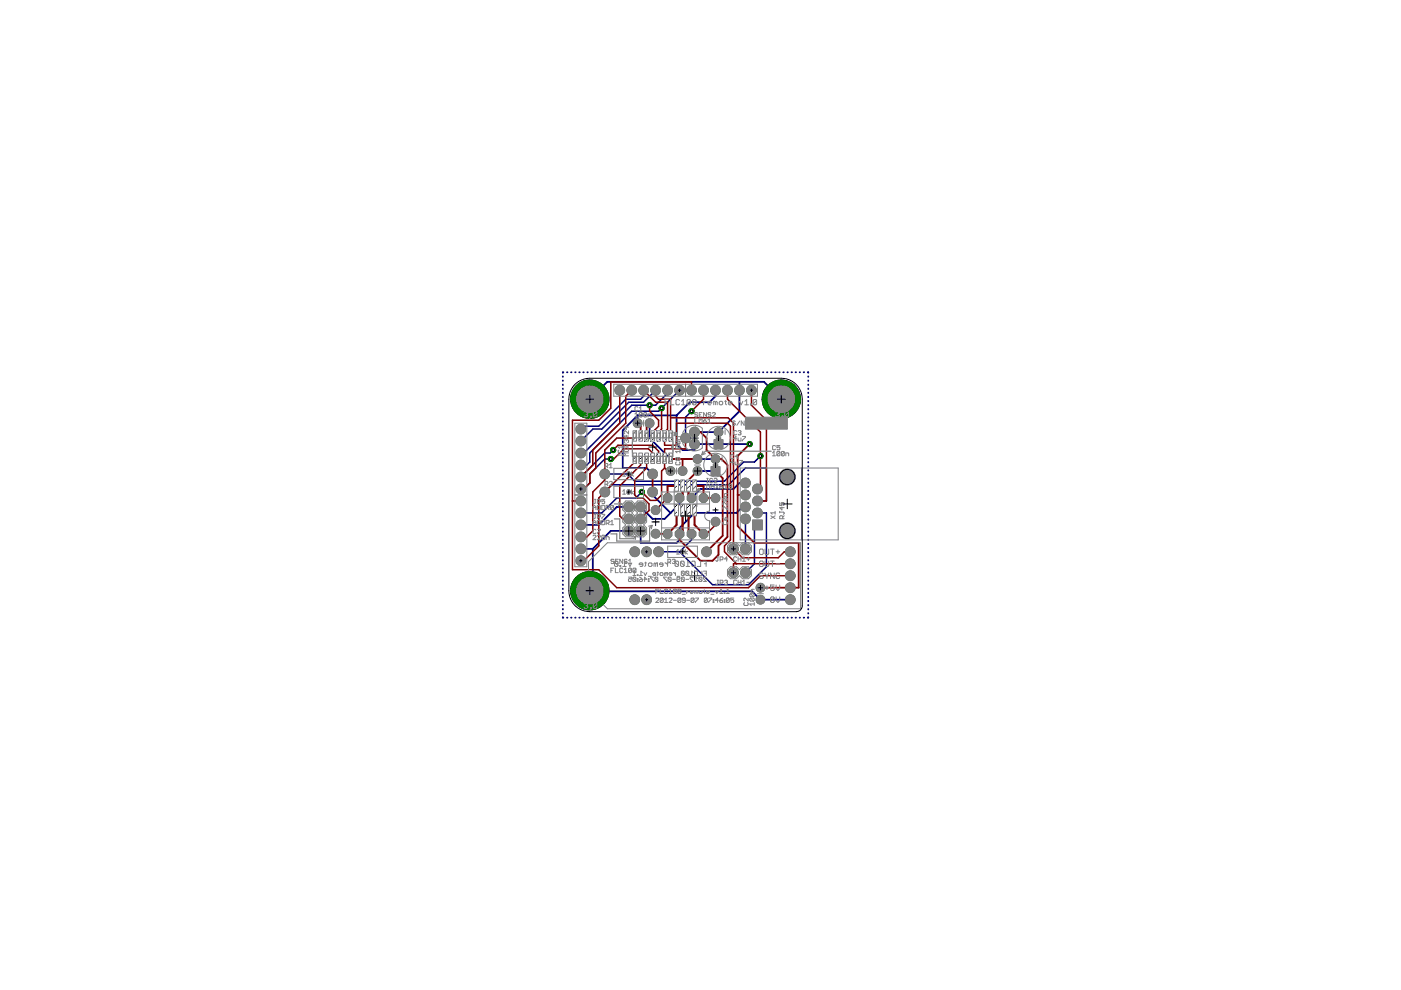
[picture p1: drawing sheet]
<svg xmlns="http://www.w3.org/2000/svg" width="297mm" height="210mm" viewBox="0 0 297 210" stroke-linecap="round" stroke-linejoin="round" font-family="sans-serif">
<g fill="#808080" stroke="#808080" stroke-width=".21">
<circle cx="167.6" cy="127.1" r="1.04"/>
<circle cx="167.6" cy="124.6" r="1.04"/>
<circle cx="167.6" cy="122.1" r="1.04"/>
<circle cx="167.6" cy="119.5" r="1.04"/>
<circle cx="167.6" cy="117" r="1.04"/>
<circle cx="134.6" cy="127.1" r="1.04"/>
<circle cx="134.6" cy="117" r="1.04"/>
<circle cx="147.3" cy="91.6" r="1.04"/>
<circle cx="145.4" cy="92.9" r="1.04"/>
<circle cx="147.3" cy="94.1" r="1.04"/>
<circle cx="128.2" cy="100.5" r="1.04"/>
<circle cx="138.4" cy="100.5" r="1.04"/>
<circle cx="128.2" cy="104.3" r="1.04"/>
<circle cx="138.4" cy="104.3" r="1.04"/>
<circle cx="133.3" cy="112.6" r="1.04"/>
<circle cx="133.3" cy="110" r="1.04"/>
<circle cx="133.3" cy="107.5" r="1.04"/>
<circle cx="135.8" cy="112.6" r="1.04"/>
<circle cx="135.8" cy="110" r="1.04"/>
<circle cx="135.8" cy="107.5" r="1.04"/>
<circle cx="158.1" cy="102.4" r="1.04"/>
<circle cx="160.6" cy="103.7" r="1.04"/>
<circle cx="158.1" cy="104.9" r="1.04"/>
<circle cx="158.1" cy="107.5" r="1.04"/>
<circle cx="158.1" cy="110" r="1.04"/>
<circle cx="160.6" cy="106.2" r="1.04"/>
<circle cx="160.6" cy="108.8" r="1.04"/>
<circle cx="166.9" cy="112.6" r="1.69"/>
<circle cx="166.9" cy="101.1" r="1.69"/>
<circle cx="155.5" cy="116.4" r="1.04"/>
<circle cx="158.1" cy="116.4" r="1.04"/>
<circle cx="155.5" cy="121.4" r="1.04"/>
<circle cx="158.1" cy="121.4" r="1.04"/>
<circle cx="135.2" cy="89.7" r=".93"/>
<circle cx="137.7" cy="89.7" r=".93"/>
<circle cx="165.7" cy="84.6" r="3"/>
<circle cx="125.1" cy="125.2" r="3"/>
<circle cx="125.1" cy="84.6" r="3"/>
<circle cx="137.1" cy="117" r="1.04"/>
<circle cx="137.1" cy="127.1" r="1.04"/>
<circle cx="151.7" cy="105.6" r=".93"/>
<circle cx="151.7" cy="110.6" r=".93"/>
<circle cx="161.2" cy="124.6" r=".93"/>
<circle cx="161.2" cy="127.1" r=".93"/>
<circle cx="152.3" cy="91.6" r=".93"/>
<circle cx="139" cy="108.2" r=".93"/>
<circle cx="139" cy="113.2" r=".93"/>
<circle cx="151.7" cy="97.3" r=".93"/>
<circle cx="147.9" cy="99.9" r=".93"/>
<circle cx="147.9" cy="97.3" r=".93"/>
<circle cx="123.1" cy="103.7" r="1.04"/>
<circle cx="123.1" cy="101.1" r="1.04"/>
<circle cx="123.1" cy="98.6" r="1.04"/>
<circle cx="123.1" cy="96.1" r="1.04"/>
<circle cx="123.1" cy="93.5" r="1.04"/>
<circle cx="123.1" cy="91" r="1.04"/>
<circle cx="144.1" cy="82.7" r="1.04"/>
<circle cx="141.5" cy="82.7" r="1.04"/>
<circle cx="139" cy="82.7" r="1.04"/>
<circle cx="136.5" cy="82.7" r="1.04"/>
<circle cx="133.9" cy="82.7" r="1.04"/>
<circle cx="131.4" cy="82.7" r="1.04"/>
<circle cx="139.6" cy="117" r="1.04"/>
<circle cx="149.8" cy="117" r="1.04"/>
<circle cx="123.1" cy="118.9" r="1.04"/>
<circle cx="123.1" cy="116.4" r="1.04"/>
<circle cx="123.1" cy="113.8" r="1.04"/>
<circle cx="123.1" cy="111.3" r="1.04"/>
<circle cx="123.1" cy="108.8" r="1.04"/>
<circle cx="123.1" cy="106.2" r="1.04"/>
<circle cx="159.3" cy="82.7" r="1.04"/>
<circle cx="156.8" cy="82.7" r="1.04"/>
<circle cx="154.2" cy="82.7" r="1.04"/>
<circle cx="151.7" cy="82.7" r="1.04"/>
<circle cx="149.2" cy="82.7" r="1.04"/>
<circle cx="146.6" cy="82.7" r="1.04"/>
<circle cx="142.2" cy="99.9" r=".93"/>
<circle cx="144.7" cy="99.9" r=".93"/>
</g>
<g fill="#808080" stroke="#808080" stroke-width=".21">
<path d="M159.6 110.3h2v2h-2z"/>
<path d="M151.4 93.2h1.9v1.9h-1.9z"/>
<path d="M150.8 98.9h1.8v1.9h-1.8z"/>
<circle cx="149.2" cy="105.6" r=".99"/>
<circle cx="146.6" cy="105.6" r=".99"/>
<circle cx="144.1" cy="105.6" r=".99"/>
<circle cx="141.5" cy="105.6" r=".99"/>
<circle cx="141.5" cy="113.2" r=".99"/>
<circle cx="144.1" cy="113.2" r=".99"/>
<circle cx="146.6" cy="113.2" r=".99"/>
<circle cx="149.2" cy="113.2" r=".99"/>
</g>
<g fill="#000080" stroke="#000080" stroke-width=".21">
<path d="M162.7 81.8a4.1 4.1 0 0 1 6.4 .7 4.1 4.1 0 0 1-2.4 6 4.1 4.1 0 0 1-5.1-3.9h1a3.1 3.1 0 0 1 4.4-2.7 3.1 3.1 0 0 1 .7 5.1 3.1 3.1 0 0 1-4.9-1.4l-.2-1h-1a4.1 4.1 0 0 1 1.1-2.8z" fill-rule="evenodd"/>
<path d="M122.1 122.4a4.1 4.1 0 0 1 6.4 .8 4.1 4.1 0 0 1-2.4 6 4.1 4.1 0 0 1-5.1-4h1a3 3 0 0 1 4.4-2.7 3 3 0 0 1 .5 5.1 3 3 0 0 1-4.9-1.9v-.5h-1a4 4 0 0 1 1.1-2.8z" fill-rule="evenodd"/>
<path d="M122.1 81.8a4.1 4.1 0 0 1 6.4 .8 4.1 4.1 0 0 1-2.4 6 4.1 4.1 0 0 1-5.1-4h1a3 3 0 0 1 4.4-2.7 3 3 0 0 1 .5 5.1 3 3 0 0 1-4.9-1.9v-.5h-1a4 4 0 0 1 1.1-2.8z" fill-rule="evenodd"/>
</g>
<g fill="none" stroke="#000080" stroke-width=".38">
<path d="M119.3 79.8v.1M119.4 78.9l-.1 .1M120.2 78.9h.1M121.1 78.9h.1M121.9 78.9h.1M122.8 78.9h.1M123.7 78.9h.1M124.5 78.9h.1M125.4 78.9h.1M126.3 78.9h.1M127.1 78.9h.1M128 78.9h.1"/>
<path d="M128.9 78.9h.1M129.7 78.9h.1M130.6 78.9h.1M131.4 78.9h.2M132.3 78.9h.1M133.2 78.9h.1M134 78.9h.2M134.9 78.9h.1M135.8 78.9h.1M136.7 78.9h.1M137.5 78.9h.1M138.4 78.9h.1"/>
<path d="M139.2 78.9h.1M140.1 78.9h.1M141 78.9h.1M141.8 78.9h.1M142.7 78.9h.1M143.6 78.9h.1M144.4 78.9h.1M145.3 78.9h.1M146.2 78.9h.1M147 78.9h.1M147.9 78.9h.1M148.8 78.9h.1"/>
<path d="M149.6 78.9h.1M150.5 78.9h.1M151.4 78.9h.1M152.2 78.9h.1M153.1 78.9h.1M154 78.9h.1M154.8 78.9h.1M155.7 78.9h.1M156.5 78.9h.2M157.4 78.9h.1M158.3 78.9h.1M159.2 78.9h.1"/>
<path d="M160 78.9h.1M160.9 78.9h.1M161.8 78.9h.1M162.6 78.9h.1M163.5 78.9h.1M164.3 78.9h.1M165.2 78.9h.1M166.1 78.9h.1M166.9 78.9h.1M167.8 78.9h.1M168.7 78.9h.1M169.5 78.9h.1"/>
<path d="M170.4 78.9h.1M171.3 78.9l.1 .1M171.4 79.8v.1M119.3 80.7v.1M119.3 81.5v.1M119.3 82.4v.1M119.3 83.2v.2M119.3 84.1v.1M119.3 85v.1M119.3 85.9v.1M119.3 86.7v.1M119.3 87.6v.1"/>
<path d="M119.3 88.5v.1M119.3 89.3v.1M119.3 90.2v.1M119.3 91v.1M119.3 91.9v.1M119.3 92.8v.1M119.3 93.6v.1M119.3 94.5v.1M119.3 95.4v.1M119.3 96.2v.2M119.3 97.1v.1M119.3 98v.1"/>
<path d="M119.3 98.8v.1M119.3 99.7v.1M125.1 84.6l3.6-3.6h33.3l3.7 3.6M135.2 88.1h8.2M135.2 88.1l-3.2 3.1v8h5.1l1.3 1.3M135.2 88.1v1.6M137.7 89.7v3.2l4.5 4.4h9.5M143.4 88.1v6l1.3 1.3h2.6v-1.3h11.6M147.9 99.9h3.8M151.7 82.7v1.3l-1.3 1.3h-4.2l-2.8 2.8M156.8 81v6.2l-4.5 4.4h-5M171.4 80.7v.1"/>
<path d="M171.4 81.5v.1M171.4 82.4v.1M171.4 83.2v.2M171.4 84.1v.1M171.4 85v.1M171.4 85.9v.1M171.4 86.7v.1M171.4 87.6v.1M171.4 88.5v.1M171.4 89.3v.1M171.4 90.2v.1M171.4 91v.1"/>
<path d="M171.4 91.9v.1M171.4 92.8v.1M171.4 93.6v.1M171.4 94.5v.1M171.4 95.4v.1M171.4 96.2v.2M171.4 97.1v.1M171.4 98v.1M171.4 98.8v.1M171.4 99.7v.1M119.3 100.6v.1M119.3 101.4v.1"/>
<path d="M119.3 102.3v.1M119.3 103.2v.1M119.3 104v.1M119.3 104.9v.1M119.3 105.7v.2M119.3 106.6v.1M119.3 107.5v.1M119.3 108.4v.1M119.3 109.2v.1M119.3 110.1v.1M119.3 111v.1M119.3 111.8v.1"/>
<path d="M119.3 112.7v.1M119.3 113.5v.1M119.3 114.4v.1M119.3 115.3v.1M119.3 116.1v.1M119.3 117v.1M119.3 117.9v.1M119.3 118.7v.2M119.3 119.6v.1M123.1 116.4h2.6M125.7 116.4v8.8h-.6l.1 .2h34.2l1.8 1.7h6.4M138.4 104.3v.6l3.8 3.9"/>
<path d="M144.1 105.6v1.2l-3.2 3.2h-2.5l-2.6-2.5h-5l-3.8 3.8h-3.9M158.1 107.5h-.7l-1.3 1.3h-8.8l-3.2 3.1v2.6l-.7 .6h-7.6v-2.5h-6.3l-3.8 3.8M158.1 102.4h-1.3l-1.3 1.3h-7l-1.9 1.9M171.4 100.6v.1M171.4 101.4v.1M171.4 102.3v.1M171.4 103.2v.1M171.4 104v.1M171.4 104.9v.1M171.4 105.7v.2M171.4 106.6v.1M171.4 107.5v.1"/>
<path d="M171.4 108.4v.1M171.4 109.2v.1M171.4 110.1v.1M171.4 111v.1M171.4 111.8v.1M171.4 112.7v.1M171.4 113.5v.1M171.4 114.4v.1M171.4 115.3v.1M171.4 116.1v.1M171.4 117v.1M171.4 117.9v.1"/>
<path d="M171.4 118.7v.2M171.4 119.6v.1M119.3 120.5v.1M119.3 121.3v.1M119.3 122.2v.1M119.3 123.1v.1M119.3 123.9v.1M119.3 124.8v.1M119.3 125.7v.1M119.3 126.5v.1M119.3 127.4v.1M119.3 128.2v.2"/>
<path d="M119.3 129.1v.1M119.3 130v.1M119.3 130.9l.1 .1M120.2 131h.1M121.1 131h.1M121.9 131h.1M122.8 131h.1M123.7 131h.1M124.5 131h.1M125.4 131h.1M126.3 131h.1M127.1 131h.1"/>
<path d="M128 131h.1M128.9 131h.1M129.7 131h.1M130.6 131h.1M131.4 131h.2M132.3 131h.1M133.2 131h.1M134 131h.2M134.9 131h.1M135.8 131h.1M136.7 131h.1M137.5 131h.1"/>
<path d="M138.4 131h.1M139.2 131h.1M140.1 131h.1M141 131h.1M141.8 131h.1M142.7 131h.1M143.6 131h.1M144.4 131h.1M145.3 131h.1M146.2 131h.1M147 131h.1M147.9 131h.1"/>
<path d="M148.8 131h.1M149.6 131h.1M150.5 131h.1M151.4 131h.1M152.2 131h.1M153.1 131h.1M154 131h.1M154.8 131h.1M155.7 131h.1M156.5 131h.2M157.4 131h.1M158.3 131h.1"/>
<path d="M159.2 131h.1M160 131h.1M160.9 131h.1M161.8 131h.1M162.6 131h.1M163.5 131h.1M164.3 131h.1M165.2 131h.1M166.1 131h.1M166.9 131h.1M167.8 131h.1M168.7 131h.1"/>
<path d="M169.5 131h.1M170.4 131h.1M171.4 120.5v.1M171.4 121.3v.1M171.4 122.2v.1M171.4 123.1v.1M171.4 123.9v.1M171.4 124.8v.1M171.4 125.7v.1M171.4 126.5v.1M171.4 127.4v.1M171.4 128.2v.2"/>
<path d="M171.4 129.1v.1M171.4 130v.1M171.4 130.9l-.1 .1"/>
</g>
<g fill="none" stroke="#000080" stroke-width=".32">
<path d="M129.5 97.3h-1.3l-3.1 3.2v1.9l-1.3 1.3h-.7M130 95.4l-.6 .7h-1.2l-5.1 5M136.5 82.7v1.3l-.7 .6h-3.1l-5.7 5.8h-3.2l-.7 .6M139 82.7l-2.5 2.6h-3.2l-5.7 5.7h-1.9l-2.6 2.5M141.5 82.7v.7l-2.5 2.5h-5.1l-10.1 10.2h-.7M144.1 82.7l-4.5 4.5h-5.7l-8.8 8.9v1.9l-.7 .6h-1.3M146.6 87.2l-1.2 1.3v4.4M161.2 96.7l-1.2 1.3h-2.3l-4.1 4h-19l-1.5-1.5h-4.9M128.2 104.3l1.6-1.5h24.7l3.6-3.6h4.4v7h-1.9M136.1 104.3l-1.3 1.3h-4l-3.2 3.2h-4.5M139.6 117h4.5M146.6 113.2v1.3l-2.5 2.5"/>
<path d="M158.1 110v6.4M160.6 108.8h1.9v11.4l-3.8 3.8h-7.6l-7-7M160.6 111.3l-.6 .6v7.6l-1.9 1.9"/>
</g>
<circle cx="167.6" cy="127.1" r=".93" fill="#008000" stroke="#008000" stroke-width=".21"/>
<circle cx="167.6" cy="127.1" r=".51" fill="#fff" stroke="#000" stroke-width=".21"/>
<circle cx="167.6" cy="124.6" r=".93" fill="#008000" stroke="#008000" stroke-width=".21"/>
<circle cx="167.6" cy="124.6" r=".51" fill="#fff" stroke="#000" stroke-width=".21"/>
<circle cx="167.6" cy="122.1" r=".93" fill="#008000" stroke="#008000" stroke-width=".21"/>
<circle cx="167.6" cy="122.1" r=".51" fill="#fff" stroke="#000" stroke-width=".21"/>
<circle cx="167.6" cy="119.5" r=".93" fill="#008000" stroke="#008000" stroke-width=".21"/>
<circle cx="167.6" cy="119.5" r=".51" fill="#fff" stroke="#000" stroke-width=".21"/>
<circle cx="167.6" cy="117" r=".93" fill="#008000" stroke="#008000" stroke-width=".21"/>
<circle cx="167.6" cy="117" r=".51" fill="#fff" stroke="#000" stroke-width=".21"/>
<circle cx="134.6" cy="127.1" r=".93" fill="#008000" stroke="#008000" stroke-width=".21"/>
<circle cx="134.6" cy="127.1" r=".51" fill="#fff" stroke="#000" stroke-width=".21"/>
<circle cx="134.6" cy="117" r=".93" fill="#008000" stroke="#008000" stroke-width=".21"/>
<circle cx="134.6" cy="117" r=".51" fill="#fff" stroke="#000" stroke-width=".21"/>
<circle cx="147.3" cy="91.6" r=".93" fill="#008000" stroke="#008000" stroke-width=".21"/>
<circle cx="147.3" cy="91.6" r=".4" fill="#fff" stroke="#000" stroke-width=".21"/>
<circle cx="145.4" cy="92.9" r=".93" fill="#008000" stroke="#008000" stroke-width=".21"/>
<circle cx="145.4" cy="92.9" r=".4" fill="#fff" stroke="#000" stroke-width=".21"/>
<circle cx="147.3" cy="94.1" r=".93" fill="#008000" stroke="#008000" stroke-width=".21"/>
<circle cx="147.3" cy="94.1" r=".4" fill="#fff" stroke="#000" stroke-width=".21"/>
<circle cx="128.2" cy="100.5" r=".93" fill="#008000" stroke="#008000" stroke-width=".21"/>
<circle cx="128.2" cy="100.5" r=".44" fill="#fff" stroke="#000" stroke-width=".21"/>
<circle cx="138.4" cy="100.5" r=".93" fill="#008000" stroke="#008000" stroke-width=".21"/>
<circle cx="138.4" cy="100.5" r=".44" fill="#fff" stroke="#000" stroke-width=".21"/>
<circle cx="128.2" cy="104.3" r=".93" fill="#008000" stroke="#008000" stroke-width=".21"/>
<circle cx="128.2" cy="104.3" r=".44" fill="#fff" stroke="#000" stroke-width=".21"/>
<circle cx="138.4" cy="104.3" r=".93" fill="#008000" stroke="#008000" stroke-width=".21"/>
<circle cx="138.4" cy="104.3" r=".44" fill="#fff" stroke="#000" stroke-width=".21"/>
<circle cx="133.3" cy="112.6" r=".93" fill="#008000" stroke="#008000" stroke-width=".21"/>
<circle cx="133.3" cy="112.6" r=".51" fill="#fff" stroke="#000" stroke-width=".21"/>
<circle cx="133.3" cy="110" r=".93" fill="#008000" stroke="#008000" stroke-width=".21"/>
<circle cx="133.3" cy="110" r=".51" fill="#fff" stroke="#000" stroke-width=".21"/>
<circle cx="133.3" cy="107.5" r=".93" fill="#008000" stroke="#008000" stroke-width=".21"/>
<circle cx="133.3" cy="107.5" r=".51" fill="#fff" stroke="#000" stroke-width=".21"/>
<circle cx="135.8" cy="112.6" r=".93" fill="#008000" stroke="#008000" stroke-width=".21"/>
<circle cx="135.8" cy="112.6" r=".51" fill="#fff" stroke="#000" stroke-width=".21"/>
<circle cx="135.8" cy="110" r=".93" fill="#008000" stroke="#008000" stroke-width=".21"/>
<circle cx="135.8" cy="110" r=".51" fill="#fff" stroke="#000" stroke-width=".21"/>
<circle cx="135.8" cy="107.5" r=".93" fill="#008000" stroke="#008000" stroke-width=".21"/>
<circle cx="135.8" cy="107.5" r=".51" fill="#fff" stroke="#000" stroke-width=".21"/>
<circle cx="158.1" cy="102.4" r=".93" fill="#008000" stroke="#008000" stroke-width=".21"/>
<circle cx="158.1" cy="102.4" r=".51" fill="#fff" stroke="#000" stroke-width=".21"/>
<circle cx="160.6" cy="103.7" r=".93" fill="#008000" stroke="#008000" stroke-width=".21"/>
<circle cx="160.6" cy="103.7" r=".51" fill="#fff" stroke="#000" stroke-width=".21"/>
<circle cx="158.1" cy="104.9" r=".93" fill="#008000" stroke="#008000" stroke-width=".21"/>
<circle cx="158.1" cy="104.9" r=".51" fill="#fff" stroke="#000" stroke-width=".21"/>
<circle cx="158.1" cy="107.5" r=".93" fill="#008000" stroke="#008000" stroke-width=".21"/>
<circle cx="158.1" cy="107.5" r=".51" fill="#fff" stroke="#000" stroke-width=".21"/>
<circle cx="158.1" cy="110" r=".93" fill="#008000" stroke="#008000" stroke-width=".21"/>
<circle cx="158.1" cy="110" r=".51" fill="#fff" stroke="#000" stroke-width=".21"/>
<circle cx="160.6" cy="106.2" r=".93" fill="#008000" stroke="#008000" stroke-width=".21"/>
<circle cx="160.6" cy="106.2" r=".51" fill="#fff" stroke="#000" stroke-width=".21"/>
<circle cx="160.6" cy="108.8" r=".93" fill="#008000" stroke="#008000" stroke-width=".21"/>
<circle cx="160.6" cy="108.8" r=".51" fill="#fff" stroke="#000" stroke-width=".21"/>
<path d="M159.7 110.4h1.8v1.8h-1.8z" fill="#008000" stroke="#008000" stroke-width=".21"/>
<circle cx="160.6" cy="111.3" r=".51" fill="#fff" stroke="#000" stroke-width=".21"/>
<circle cx="155.5" cy="116.4" r=".93" fill="#008000" stroke="#008000" stroke-width=".21"/>
<circle cx="155.5" cy="116.4" r=".51" fill="#fff" stroke="#000" stroke-width=".21"/>
<circle cx="158.1" cy="116.4" r=".93" fill="#008000" stroke="#008000" stroke-width=".21"/>
<circle cx="158.1" cy="116.4" r=".51" fill="#fff" stroke="#000" stroke-width=".21"/>
<circle cx="155.5" cy="121.4" r=".93" fill="#008000" stroke="#008000" stroke-width=".21"/>
<circle cx="155.5" cy="121.4" r=".51" fill="#fff" stroke="#000" stroke-width=".21"/>
<circle cx="158.1" cy="121.4" r=".93" fill="#008000" stroke="#008000" stroke-width=".21"/>
<circle cx="158.1" cy="121.4" r=".51" fill="#fff" stroke="#000" stroke-width=".21"/>
<circle cx="135.2" cy="89.7" r=".83" fill="#008000" stroke="#008000" stroke-width=".21"/>
<circle cx="135.2" cy="89.7" r=".36" fill="#fff" stroke="#000" stroke-width=".21"/>
<circle cx="137.7" cy="89.7" r=".83" fill="#008000" stroke="#008000" stroke-width=".21"/>
<circle cx="137.7" cy="89.7" r=".36" fill="#fff" stroke="#000" stroke-width=".21"/>
<circle cx="165.7" cy="84.6" r="2.92" fill="#008000" stroke="#008000" stroke-width=".21"/>
<circle cx="165.7" cy="84.6" r="1.5" fill="#fff" stroke="#000" stroke-width=".21"/>
<circle cx="125.1" cy="125.2" r="2.92" fill="#008000" stroke="#008000" stroke-width=".21"/>
<circle cx="125.1" cy="125.2" r="1.5" fill="#fff" stroke="#000" stroke-width=".21"/>
<circle cx="125.1" cy="84.6" r="2.92" fill="#008000" stroke="#008000" stroke-width=".21"/>
<circle cx="125.1" cy="84.6" r="1.5" fill="#fff" stroke="#000" stroke-width=".21"/>
<circle cx="137.1" cy="117" r=".93" fill="#008000" stroke="#008000" stroke-width=".21"/>
<circle cx="137.1" cy="117" r=".51" fill="#fff" stroke="#000" stroke-width=".21"/>
<circle cx="137.1" cy="127.1" r=".93" fill="#008000" stroke="#008000" stroke-width=".21"/>
<circle cx="137.1" cy="127.1" r=".51" fill="#fff" stroke="#000" stroke-width=".21"/>
<circle cx="149.2" cy="105.6" r=".87" fill="#008000" stroke="#008000" stroke-width=".21"/>
<circle cx="149.2" cy="105.6" r=".4" fill="#fff" stroke="#000" stroke-width=".21"/>
<circle cx="146.6" cy="105.6" r=".87" fill="#008000" stroke="#008000" stroke-width=".21"/>
<circle cx="146.6" cy="105.6" r=".4" fill="#fff" stroke="#000" stroke-width=".21"/>
<circle cx="144.1" cy="105.6" r=".87" fill="#008000" stroke="#008000" stroke-width=".21"/>
<circle cx="144.1" cy="105.6" r=".4" fill="#fff" stroke="#000" stroke-width=".21"/>
<circle cx="141.5" cy="105.6" r=".87" fill="#008000" stroke="#008000" stroke-width=".21"/>
<circle cx="141.5" cy="105.6" r=".4" fill="#fff" stroke="#000" stroke-width=".21"/>
<circle cx="141.5" cy="113.2" r=".87" fill="#008000" stroke="#008000" stroke-width=".21"/>
<circle cx="141.5" cy="113.2" r=".4" fill="#fff" stroke="#000" stroke-width=".21"/>
<circle cx="144.1" cy="113.2" r=".87" fill="#008000" stroke="#008000" stroke-width=".21"/>
<circle cx="144.1" cy="113.2" r=".4" fill="#fff" stroke="#000" stroke-width=".21"/>
<circle cx="146.6" cy="113.2" r=".87" fill="#008000" stroke="#008000" stroke-width=".21"/>
<circle cx="146.6" cy="113.2" r=".4" fill="#fff" stroke="#000" stroke-width=".21"/>
<circle cx="149.2" cy="113.2" r=".87" fill="#008000" stroke="#008000" stroke-width=".21"/>
<circle cx="149.2" cy="113.2" r=".4" fill="#fff" stroke="#000" stroke-width=".21"/>
<circle cx="151.7" cy="105.6" r=".83" fill="#008000" stroke="#008000" stroke-width=".21"/>
<circle cx="151.7" cy="105.6" r=".36" fill="#fff" stroke="#000" stroke-width=".21"/>
<circle cx="151.7" cy="110.6" r=".83" fill="#008000" stroke="#008000" stroke-width=".21"/>
<circle cx="151.7" cy="110.6" r=".36" fill="#fff" stroke="#000" stroke-width=".21"/>
<circle cx="161.2" cy="124.6" r=".83" fill="#008000" stroke="#008000" stroke-width=".21"/>
<circle cx="161.2" cy="124.6" r=".36" fill="#fff" stroke="#000" stroke-width=".21"/>
<circle cx="161.2" cy="127.1" r=".83" fill="#008000" stroke="#008000" stroke-width=".21"/>
<circle cx="161.2" cy="127.1" r=".36" fill="#fff" stroke="#000" stroke-width=".21"/>
<path d="M151.5 93.3h1.7v1.7h-1.7z" fill="#008000" stroke="#008000" stroke-width=".21"/>
<circle cx="152.3" cy="94.1" r=".36" fill="#fff" stroke="#000" stroke-width=".21"/>
<circle cx="152.3" cy="91.6" r=".83" fill="#008000" stroke="#008000" stroke-width=".21"/>
<circle cx="152.3" cy="91.6" r=".36" fill="#fff" stroke="#000" stroke-width=".21"/>
<circle cx="139" cy="108.2" r=".83" fill="#008000" stroke="#008000" stroke-width=".21"/>
<circle cx="139" cy="108.2" r=".36" fill="#fff" stroke="#000" stroke-width=".21"/>
<circle cx="139" cy="113.2" r=".83" fill="#008000" stroke="#008000" stroke-width=".21"/>
<circle cx="139" cy="113.2" r=".36" fill="#fff" stroke="#000" stroke-width=".21"/>
<path d="M150.9 99h1.6v1.7h-1.6z" fill="#008000" stroke="#008000" stroke-width=".21"/>
<circle cx="151.7" cy="99.9" r=".36" fill="#fff" stroke="#000" stroke-width=".21"/>
<circle cx="151.7" cy="97.3" r=".83" fill="#008000" stroke="#008000" stroke-width=".21"/>
<circle cx="151.7" cy="97.3" r=".36" fill="#fff" stroke="#000" stroke-width=".21"/>
<circle cx="147.9" cy="99.9" r=".83" fill="#008000" stroke="#008000" stroke-width=".21"/>
<circle cx="147.9" cy="99.9" r=".36" fill="#fff" stroke="#000" stroke-width=".21"/>
<circle cx="147.9" cy="97.3" r=".83" fill="#008000" stroke="#008000" stroke-width=".21"/>
<circle cx="147.9" cy="97.3" r=".36" fill="#fff" stroke="#000" stroke-width=".21"/>
<circle cx="123.1" cy="103.7" r=".93" fill="#008000" stroke="#008000" stroke-width=".21"/>
<circle cx="123.1" cy="103.7" r=".51" fill="#fff" stroke="#000" stroke-width=".21"/>
<circle cx="123.1" cy="101.1" r=".93" fill="#008000" stroke="#008000" stroke-width=".21"/>
<circle cx="123.1" cy="101.1" r=".51" fill="#fff" stroke="#000" stroke-width=".21"/>
<circle cx="123.1" cy="98.6" r=".93" fill="#008000" stroke="#008000" stroke-width=".21"/>
<circle cx="123.1" cy="98.6" r=".51" fill="#fff" stroke="#000" stroke-width=".21"/>
<circle cx="123.1" cy="96.1" r=".93" fill="#008000" stroke="#008000" stroke-width=".21"/>
<circle cx="123.1" cy="96.1" r=".51" fill="#fff" stroke="#000" stroke-width=".21"/>
<circle cx="123.1" cy="93.5" r=".93" fill="#008000" stroke="#008000" stroke-width=".21"/>
<circle cx="123.1" cy="93.5" r=".51" fill="#fff" stroke="#000" stroke-width=".21"/>
<circle cx="123.1" cy="91" r=".93" fill="#008000" stroke="#008000" stroke-width=".21"/>
<circle cx="123.1" cy="91" r=".51" fill="#fff" stroke="#000" stroke-width=".21"/>
<circle cx="144.1" cy="82.7" r=".93" fill="#008000" stroke="#008000" stroke-width=".21"/>
<circle cx="144.1" cy="82.7" r=".51" fill="#fff" stroke="#000" stroke-width=".21"/>
<circle cx="141.5" cy="82.7" r=".93" fill="#008000" stroke="#008000" stroke-width=".21"/>
<circle cx="141.5" cy="82.7" r=".51" fill="#fff" stroke="#000" stroke-width=".21"/>
<circle cx="139" cy="82.7" r=".93" fill="#008000" stroke="#008000" stroke-width=".21"/>
<circle cx="139" cy="82.7" r=".51" fill="#fff" stroke="#000" stroke-width=".21"/>
<circle cx="136.5" cy="82.7" r=".93" fill="#008000" stroke="#008000" stroke-width=".21"/>
<circle cx="136.5" cy="82.7" r=".51" fill="#fff" stroke="#000" stroke-width=".21"/>
<circle cx="133.9" cy="82.7" r=".93" fill="#008000" stroke="#008000" stroke-width=".21"/>
<circle cx="133.9" cy="82.7" r=".51" fill="#fff" stroke="#000" stroke-width=".21"/>
<circle cx="131.4" cy="82.7" r=".93" fill="#008000" stroke="#008000" stroke-width=".21"/>
<circle cx="131.4" cy="82.7" r=".51" fill="#fff" stroke="#000" stroke-width=".21"/>
<circle cx="139.6" cy="117" r=".93" fill="#008000" stroke="#008000" stroke-width=".21"/>
<circle cx="139.6" cy="117" r=".44" fill="#fff" stroke="#000" stroke-width=".21"/>
<circle cx="149.8" cy="117" r=".93" fill="#008000" stroke="#008000" stroke-width=".21"/>
<circle cx="149.8" cy="117" r=".44" fill="#fff" stroke="#000" stroke-width=".21"/>
<circle cx="123.1" cy="118.9" r=".93" fill="#008000" stroke="#008000" stroke-width=".21"/>
<circle cx="123.1" cy="118.9" r=".51" fill="#fff" stroke="#000" stroke-width=".21"/>
<circle cx="123.1" cy="116.4" r=".93" fill="#008000" stroke="#008000" stroke-width=".21"/>
<circle cx="123.1" cy="116.4" r=".51" fill="#fff" stroke="#000" stroke-width=".21"/>
<circle cx="123.1" cy="113.8" r=".93" fill="#008000" stroke="#008000" stroke-width=".21"/>
<circle cx="123.1" cy="113.8" r=".51" fill="#fff" stroke="#000" stroke-width=".21"/>
<circle cx="123.1" cy="111.3" r=".93" fill="#008000" stroke="#008000" stroke-width=".21"/>
<circle cx="123.1" cy="111.3" r=".51" fill="#fff" stroke="#000" stroke-width=".21"/>
<circle cx="123.1" cy="108.8" r=".93" fill="#008000" stroke="#008000" stroke-width=".21"/>
<circle cx="123.1" cy="108.8" r=".51" fill="#fff" stroke="#000" stroke-width=".21"/>
<circle cx="123.1" cy="106.2" r=".93" fill="#008000" stroke="#008000" stroke-width=".21"/>
<circle cx="123.1" cy="106.2" r=".51" fill="#fff" stroke="#000" stroke-width=".21"/>
<circle cx="159.3" cy="82.7" r=".93" fill="#008000" stroke="#008000" stroke-width=".21"/>
<circle cx="159.3" cy="82.7" r=".51" fill="#fff" stroke="#000" stroke-width=".21"/>
<circle cx="156.8" cy="82.7" r=".93" fill="#008000" stroke="#008000" stroke-width=".21"/>
<circle cx="156.8" cy="82.7" r=".51" fill="#fff" stroke="#000" stroke-width=".21"/>
<circle cx="154.2" cy="82.7" r=".93" fill="#008000" stroke="#008000" stroke-width=".21"/>
<circle cx="154.2" cy="82.7" r=".51" fill="#fff" stroke="#000" stroke-width=".21"/>
<circle cx="151.7" cy="82.7" r=".93" fill="#008000" stroke="#008000" stroke-width=".21"/>
<circle cx="151.7" cy="82.7" r=".51" fill="#fff" stroke="#000" stroke-width=".21"/>
<circle cx="149.2" cy="82.7" r=".93" fill="#008000" stroke="#008000" stroke-width=".21"/>
<circle cx="149.2" cy="82.7" r=".51" fill="#fff" stroke="#000" stroke-width=".21"/>
<circle cx="146.6" cy="82.7" r=".93" fill="#008000" stroke="#008000" stroke-width=".21"/>
<circle cx="146.6" cy="82.7" r=".51" fill="#fff" stroke="#000" stroke-width=".21"/>
<circle cx="142.2" cy="99.9" r=".83" fill="#008000" stroke="#008000" stroke-width=".21"/>
<circle cx="142.2" cy="99.9" r=".36" fill="#fff" stroke="#000" stroke-width=".21"/>
<circle cx="144.7" cy="99.9" r=".83" fill="#008000" stroke="#008000" stroke-width=".21"/>
<circle cx="144.7" cy="99.9" r=".36" fill="#fff" stroke="#000" stroke-width=".21"/>
<circle cx="158.9" cy="94.1" r=".55" fill="#008000" stroke="#008000" stroke-width=".21"/>
<circle cx="158.9" cy="94.1" r=".3" fill="#fff" stroke="#000" stroke-width=".21"/>
<circle cx="140.3" cy="86.6" r=".55" fill="#008000" stroke="#008000" stroke-width=".21"/>
<circle cx="140.3" cy="86.6" r=".3" fill="#fff" stroke="#000" stroke-width=".21"/>
<circle cx="137.7" cy="85.9" r=".55" fill="#008000" stroke="#008000" stroke-width=".21"/>
<circle cx="137.7" cy="85.9" r=".3" fill="#fff" stroke="#000" stroke-width=".21"/>
<circle cx="129.5" cy="97.3" r=".55" fill="#008000" stroke="#008000" stroke-width=".21"/>
<circle cx="129.5" cy="97.3" r=".3" fill="#fff" stroke="#000" stroke-width=".21"/>
<circle cx="130" cy="95.4" r=".55" fill="#008000" stroke="#008000" stroke-width=".21"/>
<circle cx="130" cy="95.4" r=".3" fill="#fff" stroke="#000" stroke-width=".21"/>
<circle cx="161.2" cy="96.7" r=".55" fill="#008000" stroke="#008000" stroke-width=".21"/>
<circle cx="161.2" cy="96.7" r=".3" fill="#fff" stroke="#000" stroke-width=".21"/>
<circle cx="136.1" cy="104.3" r=".55" fill="#008000" stroke="#008000" stroke-width=".21"/>
<circle cx="136.1" cy="104.3" r=".3" fill="#fff" stroke="#000" stroke-width=".21"/>
<circle cx="146.6" cy="87.2" r=".55" fill="#008000" stroke="#008000" stroke-width=".21"/>
<circle cx="146.6" cy="87.2" r=".3" fill="#fff" stroke="#000" stroke-width=".21"/>
<g fill="#800000" stroke="#800000" stroke-width=".21">
<path d="M141.9 91.4h.6v2h-.6z"/>
<path d="M140.6 91.4h.6v2h-.6z"/>
<path d="M139.4 91.4h.5v2h-.5z"/>
<path d="M138.1 91.4h.5v2h-.5z"/>
<path d="M136.8 91.4h.6v2h-.6z"/>
<path d="M135.6 91.4h.5v2h-.5z"/>
<path d="M134.3 91.4h.6v2h-.6z"/>
<path d="M134.3 96.2h.6v1.9h-.6z"/>
<path d="M135.6 96.2h.5v1.9h-.5z"/>
<path d="M136.8 96.2h.6v1.9h-.6z"/>
<path d="M138.1 96.2h.5v1.9h-.5z"/>
<path d="M139.4 96.2h.5v1.9h-.5z"/>
<path d="M140.6 96.2h.6v1.9h-.6z"/>
<path d="M141.9 96.2h.6v1.9h-.6z"/>
<path d="M147 101.9h.6v2.2h-.6z"/>
<path d="M145.7 101.9h.6v2.2h-.6z"/>
<path d="M144.4 101.9h.6v2.2h-.6z"/>
<path d="M143.2 101.9h.5v2.2h-.5z"/>
<path d="M143.2 107.1h.5v2.2h-.5z"/>
<path d="M144.4 107.1h.6v2.2h-.6z"/>
<path d="M145.7 107.1h.6v2.2h-.6z"/>
<path d="M147 107.1h.6v2.2h-.6z"/>
</g>
<path d="M143.4 103h-1.9v2.6M143.4 108.1v3.2l-1.9 1.9M144.7 103v1.9l-.6 .7M144.7 108.1v4.5l-.6 .6M146 103v1.9l.6 .7M146 108.1v4.5l.6 .6M147.3 103h1.9v2.6M147.3 108.1v3.2l1.9 1.9" fill="none" stroke="#800000" stroke-width=".42"/>
<path d="M135.2 89.7l.6 .7v2M137.7 89.7l-.6 .7v2M142.2 97.2v.1h5.7M144.7 97.3v2.6M147.3 91.6h1.2l1.3 1.3v2.5l1.9 1.9h1.3l1.2 1.3v15.2l-1.9 1.9v1.9l-1.2 1.3h-2.6l-4.4-4.4v-1.3M147.9 99.9l-1.9 1.9v3.1M151.7 99.9l1.5 1.5v12.2l-3.4 3.4M158.9 94.1l-2.5 2.6v14.8l3.6 3.6h9.3v9.5h-8.1M138.4 100.5v3.8M144.7 103v1.9M144.7 108.1v4.5M156.4 104.9h1.7" fill="none" stroke="#800000" stroke-width=".38"/>
<g fill="none" stroke="#800000" stroke-width=".32">
<path d="M130 95.4l1-1h7.4l1.2 1.3v1.5M131.4 82.7v7l-5.7 5.7v3.2l-2.6 2.5M133.9 82.7l-1.2 1.3v5.7l-6.4 6.4v3.1l-1.2 1.3v1.9l-1.3 1.3h-.7M134.6 97.2v.8l-7.6 7.6v10.1l-3.2 3.2h-.7M134.6 92.4v.5h-3.8l-2.6 2.5v6.4l-2.5 2.5v8.3l-1.3 1.2h-1.3M135.8 97.2v1.4l-4.4 4.4v6.4l.6 .6h1.3M136.5 82.7l2.5 2.6h2.5v5.7l-.6 .6v2.8h2.5v-4.7h10.8l.7 .7v24.1l-1.3 1.2v1.3l2.5 2.5M137.1 97.2v2l-2.5 2.6v3.1l.6 .7h1.1l1.3 1.2v1.4l-1.8 1.8M137.7 85.9v1.3l1.9 1.9v1.3l-1.2 1.2v.8M138.4 97.2v-1.1l-.9-.9h-5.2l-2.2 2.1h-.6M139 82.7v1.3l.6 .6h2.6v7.8M140.3 86.6v4.4l-.7 .6v.8"/>
<path d="M140.9 99.2l-.6 .7v5l-1.2 1.2h-1.2l-1.8-1.8M140.9 99.2l.6 .7M142.2 88.6h12.2l1.1 1.1v26.7l1.9 1.9h7.6l1.3-1.3h1.3M145.4 92.9v2.3h-4.5v4M146.6 82.7v-1.7h-17.1v5.6l-2.5 2.5h-5.6v31.7h5.6l3.8 3.8h27.9l2.5-2.5h6.4M149.2 82.7v1.9l-2.6 2.6M154.2 82.7v1.9l7 7v11.4l-.6 .7M159.3 82.7v3.2l3.2 3.2v17.1h-1.9M121.4 106.2h1.7M139 113.2h2.5M141.5 105.6l-2.5 2.6M149.2 105.6h2.5"/>
<path d="M151.7 110.6v.7l-1.9 1.9h-.6M167.6 119.5h-12.1v1.9"/>
</g>
<path d="M141.4 99.7h.8v.2M143.4 103h-1.9M143.4 108.1v3.2M146 108.1v4.5M147.3 103h.1M147.3 108.1v3.2" fill="none" stroke="#800000" stroke-width=".25"/>
<circle cx="167.6" cy="127.1" r=".93" fill="#008000" stroke="#008000" stroke-width=".21"/>
<circle cx="167.6" cy="127.1" r=".51" fill="#fff" stroke="#000" stroke-width=".21"/>
<circle cx="167.6" cy="124.6" r=".93" fill="#008000" stroke="#008000" stroke-width=".21"/>
<circle cx="167.6" cy="124.6" r=".51" fill="#fff" stroke="#000" stroke-width=".21"/>
<circle cx="167.6" cy="122.1" r=".93" fill="#008000" stroke="#008000" stroke-width=".21"/>
<circle cx="167.6" cy="122.1" r=".51" fill="#fff" stroke="#000" stroke-width=".21"/>
<circle cx="167.6" cy="119.5" r=".93" fill="#008000" stroke="#008000" stroke-width=".21"/>
<circle cx="167.6" cy="119.5" r=".51" fill="#fff" stroke="#000" stroke-width=".21"/>
<circle cx="167.6" cy="117" r=".93" fill="#008000" stroke="#008000" stroke-width=".21"/>
<circle cx="167.6" cy="117" r=".51" fill="#fff" stroke="#000" stroke-width=".21"/>
<circle cx="134.6" cy="127.1" r=".93" fill="#008000" stroke="#008000" stroke-width=".21"/>
<circle cx="134.6" cy="127.1" r=".51" fill="#fff" stroke="#000" stroke-width=".21"/>
<circle cx="134.6" cy="117" r=".93" fill="#008000" stroke="#008000" stroke-width=".21"/>
<circle cx="134.6" cy="117" r=".51" fill="#fff" stroke="#000" stroke-width=".21"/>
<circle cx="147.3" cy="91.6" r=".93" fill="#008000" stroke="#008000" stroke-width=".21"/>
<circle cx="147.3" cy="91.6" r=".4" fill="#fff" stroke="#000" stroke-width=".21"/>
<circle cx="145.4" cy="92.9" r=".93" fill="#008000" stroke="#008000" stroke-width=".21"/>
<circle cx="145.4" cy="92.9" r=".4" fill="#fff" stroke="#000" stroke-width=".21"/>
<circle cx="147.3" cy="94.1" r=".93" fill="#008000" stroke="#008000" stroke-width=".21"/>
<circle cx="147.3" cy="94.1" r=".4" fill="#fff" stroke="#000" stroke-width=".21"/>
<circle cx="128.2" cy="100.5" r=".93" fill="#008000" stroke="#008000" stroke-width=".21"/>
<circle cx="128.2" cy="100.5" r=".44" fill="#fff" stroke="#000" stroke-width=".21"/>
<circle cx="138.4" cy="100.5" r=".93" fill="#008000" stroke="#008000" stroke-width=".21"/>
<circle cx="138.4" cy="100.5" r=".44" fill="#fff" stroke="#000" stroke-width=".21"/>
<circle cx="128.2" cy="104.3" r=".93" fill="#008000" stroke="#008000" stroke-width=".21"/>
<circle cx="128.2" cy="104.3" r=".44" fill="#fff" stroke="#000" stroke-width=".21"/>
<circle cx="138.4" cy="104.3" r=".93" fill="#008000" stroke="#008000" stroke-width=".21"/>
<circle cx="138.4" cy="104.3" r=".44" fill="#fff" stroke="#000" stroke-width=".21"/>
<circle cx="133.3" cy="112.6" r=".93" fill="#008000" stroke="#008000" stroke-width=".21"/>
<circle cx="133.3" cy="112.6" r=".51" fill="#fff" stroke="#000" stroke-width=".21"/>
<circle cx="133.3" cy="110" r=".93" fill="#008000" stroke="#008000" stroke-width=".21"/>
<circle cx="133.3" cy="110" r=".51" fill="#fff" stroke="#000" stroke-width=".21"/>
<circle cx="133.3" cy="107.5" r=".93" fill="#008000" stroke="#008000" stroke-width=".21"/>
<circle cx="133.3" cy="107.5" r=".51" fill="#fff" stroke="#000" stroke-width=".21"/>
<circle cx="135.8" cy="112.6" r=".93" fill="#008000" stroke="#008000" stroke-width=".21"/>
<circle cx="135.8" cy="112.6" r=".51" fill="#fff" stroke="#000" stroke-width=".21"/>
<circle cx="135.8" cy="110" r=".93" fill="#008000" stroke="#008000" stroke-width=".21"/>
<circle cx="135.8" cy="110" r=".51" fill="#fff" stroke="#000" stroke-width=".21"/>
<circle cx="135.8" cy="107.5" r=".93" fill="#008000" stroke="#008000" stroke-width=".21"/>
<circle cx="135.8" cy="107.5" r=".51" fill="#fff" stroke="#000" stroke-width=".21"/>
<circle cx="158.1" cy="102.4" r=".93" fill="#008000" stroke="#008000" stroke-width=".21"/>
<circle cx="158.1" cy="102.4" r=".51" fill="#fff" stroke="#000" stroke-width=".21"/>
<circle cx="160.6" cy="103.7" r=".93" fill="#008000" stroke="#008000" stroke-width=".21"/>
<circle cx="160.6" cy="103.7" r=".51" fill="#fff" stroke="#000" stroke-width=".21"/>
<circle cx="158.1" cy="104.9" r=".93" fill="#008000" stroke="#008000" stroke-width=".21"/>
<circle cx="158.1" cy="104.9" r=".51" fill="#fff" stroke="#000" stroke-width=".21"/>
<circle cx="158.1" cy="107.5" r=".93" fill="#008000" stroke="#008000" stroke-width=".21"/>
<circle cx="158.1" cy="107.5" r=".51" fill="#fff" stroke="#000" stroke-width=".21"/>
<circle cx="158.1" cy="110" r=".93" fill="#008000" stroke="#008000" stroke-width=".21"/>
<circle cx="158.1" cy="110" r=".51" fill="#fff" stroke="#000" stroke-width=".21"/>
<circle cx="160.6" cy="106.2" r=".93" fill="#008000" stroke="#008000" stroke-width=".21"/>
<circle cx="160.6" cy="106.2" r=".51" fill="#fff" stroke="#000" stroke-width=".21"/>
<circle cx="160.6" cy="108.8" r=".93" fill="#008000" stroke="#008000" stroke-width=".21"/>
<circle cx="160.6" cy="108.8" r=".51" fill="#fff" stroke="#000" stroke-width=".21"/>
<path d="M159.7 110.4h1.8v1.8h-1.8z" fill="#008000" stroke="#008000" stroke-width=".21"/>
<circle cx="160.6" cy="111.3" r=".51" fill="#fff" stroke="#000" stroke-width=".21"/>
<circle cx="155.5" cy="116.4" r=".93" fill="#008000" stroke="#008000" stroke-width=".21"/>
<circle cx="155.5" cy="116.4" r=".51" fill="#fff" stroke="#000" stroke-width=".21"/>
<circle cx="158.1" cy="116.4" r=".93" fill="#008000" stroke="#008000" stroke-width=".21"/>
<circle cx="158.1" cy="116.4" r=".51" fill="#fff" stroke="#000" stroke-width=".21"/>
<circle cx="155.5" cy="121.4" r=".93" fill="#008000" stroke="#008000" stroke-width=".21"/>
<circle cx="155.5" cy="121.4" r=".51" fill="#fff" stroke="#000" stroke-width=".21"/>
<circle cx="158.1" cy="121.4" r=".93" fill="#008000" stroke="#008000" stroke-width=".21"/>
<circle cx="158.1" cy="121.4" r=".51" fill="#fff" stroke="#000" stroke-width=".21"/>
<circle cx="135.2" cy="89.7" r=".83" fill="#008000" stroke="#008000" stroke-width=".21"/>
<circle cx="135.2" cy="89.7" r=".36" fill="#fff" stroke="#000" stroke-width=".21"/>
<circle cx="137.7" cy="89.7" r=".83" fill="#008000" stroke="#008000" stroke-width=".21"/>
<circle cx="137.7" cy="89.7" r=".36" fill="#fff" stroke="#000" stroke-width=".21"/>
<circle cx="165.7" cy="84.6" r="2.92" fill="#008000" stroke="#008000" stroke-width=".21"/>
<circle cx="165.7" cy="84.6" r="1.5" fill="#fff" stroke="#000" stroke-width=".21"/>
<circle cx="125.1" cy="125.2" r="2.92" fill="#008000" stroke="#008000" stroke-width=".21"/>
<circle cx="125.1" cy="125.2" r="1.5" fill="#fff" stroke="#000" stroke-width=".21"/>
<circle cx="125.1" cy="84.6" r="2.92" fill="#008000" stroke="#008000" stroke-width=".21"/>
<circle cx="125.1" cy="84.6" r="1.5" fill="#fff" stroke="#000" stroke-width=".21"/>
<circle cx="137.1" cy="117" r=".93" fill="#008000" stroke="#008000" stroke-width=".21"/>
<circle cx="137.1" cy="117" r=".51" fill="#fff" stroke="#000" stroke-width=".21"/>
<circle cx="137.1" cy="127.1" r=".93" fill="#008000" stroke="#008000" stroke-width=".21"/>
<circle cx="137.1" cy="127.1" r=".51" fill="#fff" stroke="#000" stroke-width=".21"/>
<circle cx="149.2" cy="105.6" r=".87" fill="#008000" stroke="#008000" stroke-width=".21"/>
<circle cx="149.2" cy="105.6" r=".4" fill="#fff" stroke="#000" stroke-width=".21"/>
<circle cx="146.6" cy="105.6" r=".87" fill="#008000" stroke="#008000" stroke-width=".21"/>
<circle cx="146.6" cy="105.6" r=".4" fill="#fff" stroke="#000" stroke-width=".21"/>
<circle cx="144.1" cy="105.6" r=".87" fill="#008000" stroke="#008000" stroke-width=".21"/>
<circle cx="144.1" cy="105.6" r=".4" fill="#fff" stroke="#000" stroke-width=".21"/>
<circle cx="141.5" cy="105.6" r=".87" fill="#008000" stroke="#008000" stroke-width=".21"/>
<circle cx="141.5" cy="105.6" r=".4" fill="#fff" stroke="#000" stroke-width=".21"/>
<circle cx="141.5" cy="113.2" r=".87" fill="#008000" stroke="#008000" stroke-width=".21"/>
<circle cx="141.5" cy="113.2" r=".4" fill="#fff" stroke="#000" stroke-width=".21"/>
<circle cx="144.1" cy="113.2" r=".87" fill="#008000" stroke="#008000" stroke-width=".21"/>
<circle cx="144.1" cy="113.2" r=".4" fill="#fff" stroke="#000" stroke-width=".21"/>
<circle cx="146.6" cy="113.2" r=".87" fill="#008000" stroke="#008000" stroke-width=".21"/>
<circle cx="146.6" cy="113.2" r=".4" fill="#fff" stroke="#000" stroke-width=".21"/>
<circle cx="149.2" cy="113.2" r=".87" fill="#008000" stroke="#008000" stroke-width=".21"/>
<circle cx="149.2" cy="113.2" r=".4" fill="#fff" stroke="#000" stroke-width=".21"/>
<circle cx="151.7" cy="105.6" r=".83" fill="#008000" stroke="#008000" stroke-width=".21"/>
<circle cx="151.7" cy="105.6" r=".36" fill="#fff" stroke="#000" stroke-width=".21"/>
<circle cx="151.7" cy="110.6" r=".83" fill="#008000" stroke="#008000" stroke-width=".21"/>
<circle cx="151.7" cy="110.6" r=".36" fill="#fff" stroke="#000" stroke-width=".21"/>
<circle cx="161.2" cy="124.6" r=".83" fill="#008000" stroke="#008000" stroke-width=".21"/>
<circle cx="161.2" cy="124.6" r=".36" fill="#fff" stroke="#000" stroke-width=".21"/>
<circle cx="161.2" cy="127.1" r=".83" fill="#008000" stroke="#008000" stroke-width=".21"/>
<circle cx="161.2" cy="127.1" r=".36" fill="#fff" stroke="#000" stroke-width=".21"/>
<path d="M151.5 93.3h1.7v1.7h-1.7z" fill="#008000" stroke="#008000" stroke-width=".21"/>
<circle cx="152.3" cy="94.1" r=".36" fill="#fff" stroke="#000" stroke-width=".21"/>
<circle cx="152.3" cy="91.6" r=".83" fill="#008000" stroke="#008000" stroke-width=".21"/>
<circle cx="152.3" cy="91.6" r=".36" fill="#fff" stroke="#000" stroke-width=".21"/>
<circle cx="139" cy="108.2" r=".83" fill="#008000" stroke="#008000" stroke-width=".21"/>
<circle cx="139" cy="108.2" r=".36" fill="#fff" stroke="#000" stroke-width=".21"/>
<circle cx="139" cy="113.2" r=".83" fill="#008000" stroke="#008000" stroke-width=".21"/>
<circle cx="139" cy="113.2" r=".36" fill="#fff" stroke="#000" stroke-width=".21"/>
<path d="M150.9 99h1.6v1.7h-1.6z" fill="#008000" stroke="#008000" stroke-width=".21"/>
<circle cx="151.7" cy="99.9" r=".36" fill="#fff" stroke="#000" stroke-width=".21"/>
<circle cx="151.7" cy="97.3" r=".83" fill="#008000" stroke="#008000" stroke-width=".21"/>
<circle cx="151.7" cy="97.3" r=".36" fill="#fff" stroke="#000" stroke-width=".21"/>
<circle cx="147.9" cy="99.9" r=".83" fill="#008000" stroke="#008000" stroke-width=".21"/>
<circle cx="147.9" cy="99.9" r=".36" fill="#fff" stroke="#000" stroke-width=".21"/>
<circle cx="147.9" cy="97.3" r=".83" fill="#008000" stroke="#008000" stroke-width=".21"/>
<circle cx="147.9" cy="97.3" r=".36" fill="#fff" stroke="#000" stroke-width=".21"/>
<circle cx="123.1" cy="103.7" r=".93" fill="#008000" stroke="#008000" stroke-width=".21"/>
<circle cx="123.1" cy="103.7" r=".51" fill="#fff" stroke="#000" stroke-width=".21"/>
<circle cx="123.1" cy="101.1" r=".93" fill="#008000" stroke="#008000" stroke-width=".21"/>
<circle cx="123.1" cy="101.1" r=".51" fill="#fff" stroke="#000" stroke-width=".21"/>
<circle cx="123.1" cy="98.6" r=".93" fill="#008000" stroke="#008000" stroke-width=".21"/>
<circle cx="123.1" cy="98.6" r=".51" fill="#fff" stroke="#000" stroke-width=".21"/>
<circle cx="123.1" cy="96.1" r=".93" fill="#008000" stroke="#008000" stroke-width=".21"/>
<circle cx="123.1" cy="96.1" r=".51" fill="#fff" stroke="#000" stroke-width=".21"/>
<circle cx="123.1" cy="93.5" r=".93" fill="#008000" stroke="#008000" stroke-width=".21"/>
<circle cx="123.1" cy="93.5" r=".51" fill="#fff" stroke="#000" stroke-width=".21"/>
<circle cx="123.1" cy="91" r=".93" fill="#008000" stroke="#008000" stroke-width=".21"/>
<circle cx="123.1" cy="91" r=".51" fill="#fff" stroke="#000" stroke-width=".21"/>
<circle cx="144.1" cy="82.7" r=".93" fill="#008000" stroke="#008000" stroke-width=".21"/>
<circle cx="144.1" cy="82.7" r=".51" fill="#fff" stroke="#000" stroke-width=".21"/>
<circle cx="141.5" cy="82.7" r=".93" fill="#008000" stroke="#008000" stroke-width=".21"/>
<circle cx="141.5" cy="82.7" r=".51" fill="#fff" stroke="#000" stroke-width=".21"/>
<circle cx="139" cy="82.7" r=".93" fill="#008000" stroke="#008000" stroke-width=".21"/>
<circle cx="139" cy="82.7" r=".51" fill="#fff" stroke="#000" stroke-width=".21"/>
<circle cx="136.5" cy="82.7" r=".93" fill="#008000" stroke="#008000" stroke-width=".21"/>
<circle cx="136.5" cy="82.7" r=".51" fill="#fff" stroke="#000" stroke-width=".21"/>
<circle cx="133.9" cy="82.7" r=".93" fill="#008000" stroke="#008000" stroke-width=".21"/>
<circle cx="133.9" cy="82.7" r=".51" fill="#fff" stroke="#000" stroke-width=".21"/>
<circle cx="131.4" cy="82.7" r=".93" fill="#008000" stroke="#008000" stroke-width=".21"/>
<circle cx="131.4" cy="82.7" r=".51" fill="#fff" stroke="#000" stroke-width=".21"/>
<circle cx="139.6" cy="117" r=".93" fill="#008000" stroke="#008000" stroke-width=".21"/>
<circle cx="139.6" cy="117" r=".44" fill="#fff" stroke="#000" stroke-width=".21"/>
<circle cx="149.8" cy="117" r=".93" fill="#008000" stroke="#008000" stroke-width=".21"/>
<circle cx="149.8" cy="117" r=".44" fill="#fff" stroke="#000" stroke-width=".21"/>
<circle cx="123.1" cy="118.9" r=".93" fill="#008000" stroke="#008000" stroke-width=".21"/>
<circle cx="123.1" cy="118.9" r=".51" fill="#fff" stroke="#000" stroke-width=".21"/>
<circle cx="123.1" cy="116.4" r=".93" fill="#008000" stroke="#008000" stroke-width=".21"/>
<circle cx="123.1" cy="116.4" r=".51" fill="#fff" stroke="#000" stroke-width=".21"/>
<circle cx="123.1" cy="113.8" r=".93" fill="#008000" stroke="#008000" stroke-width=".21"/>
<circle cx="123.1" cy="113.8" r=".51" fill="#fff" stroke="#000" stroke-width=".21"/>
<circle cx="123.1" cy="111.3" r=".93" fill="#008000" stroke="#008000" stroke-width=".21"/>
<circle cx="123.1" cy="111.3" r=".51" fill="#fff" stroke="#000" stroke-width=".21"/>
<circle cx="123.1" cy="108.8" r=".93" fill="#008000" stroke="#008000" stroke-width=".21"/>
<circle cx="123.1" cy="108.8" r=".51" fill="#fff" stroke="#000" stroke-width=".21"/>
<circle cx="123.1" cy="106.2" r=".93" fill="#008000" stroke="#008000" stroke-width=".21"/>
<circle cx="123.1" cy="106.2" r=".51" fill="#fff" stroke="#000" stroke-width=".21"/>
<circle cx="159.3" cy="82.7" r=".93" fill="#008000" stroke="#008000" stroke-width=".21"/>
<circle cx="159.3" cy="82.7" r=".51" fill="#fff" stroke="#000" stroke-width=".21"/>
<circle cx="156.8" cy="82.7" r=".93" fill="#008000" stroke="#008000" stroke-width=".21"/>
<circle cx="156.8" cy="82.7" r=".51" fill="#fff" stroke="#000" stroke-width=".21"/>
<circle cx="154.2" cy="82.7" r=".93" fill="#008000" stroke="#008000" stroke-width=".21"/>
<circle cx="154.2" cy="82.7" r=".51" fill="#fff" stroke="#000" stroke-width=".21"/>
<circle cx="151.7" cy="82.7" r=".93" fill="#008000" stroke="#008000" stroke-width=".21"/>
<circle cx="151.7" cy="82.7" r=".51" fill="#fff" stroke="#000" stroke-width=".21"/>
<circle cx="149.2" cy="82.7" r=".93" fill="#008000" stroke="#008000" stroke-width=".21"/>
<circle cx="149.2" cy="82.7" r=".51" fill="#fff" stroke="#000" stroke-width=".21"/>
<circle cx="146.6" cy="82.7" r=".93" fill="#008000" stroke="#008000" stroke-width=".21"/>
<circle cx="146.6" cy="82.7" r=".51" fill="#fff" stroke="#000" stroke-width=".21"/>
<circle cx="142.2" cy="99.9" r=".83" fill="#008000" stroke="#008000" stroke-width=".21"/>
<circle cx="142.2" cy="99.9" r=".36" fill="#fff" stroke="#000" stroke-width=".21"/>
<circle cx="144.7" cy="99.9" r=".83" fill="#008000" stroke="#008000" stroke-width=".21"/>
<circle cx="144.7" cy="99.9" r=".36" fill="#fff" stroke="#000" stroke-width=".21"/>
<circle cx="158.9" cy="94.1" r=".55" fill="#008000" stroke="#008000" stroke-width=".21"/>
<circle cx="158.9" cy="94.1" r=".3" fill="#fff" stroke="#000" stroke-width=".21"/>
<circle cx="140.3" cy="86.6" r=".55" fill="#008000" stroke="#008000" stroke-width=".21"/>
<circle cx="140.3" cy="86.6" r=".3" fill="#fff" stroke="#000" stroke-width=".21"/>
<circle cx="137.7" cy="85.9" r=".55" fill="#008000" stroke="#008000" stroke-width=".21"/>
<circle cx="137.7" cy="85.9" r=".3" fill="#fff" stroke="#000" stroke-width=".21"/>
<circle cx="129.5" cy="97.3" r=".55" fill="#008000" stroke="#008000" stroke-width=".21"/>
<circle cx="129.5" cy="97.3" r=".3" fill="#fff" stroke="#000" stroke-width=".21"/>
<circle cx="130" cy="95.4" r=".55" fill="#008000" stroke="#008000" stroke-width=".21"/>
<circle cx="130" cy="95.4" r=".3" fill="#fff" stroke="#000" stroke-width=".21"/>
<circle cx="161.2" cy="96.7" r=".55" fill="#008000" stroke="#008000" stroke-width=".21"/>
<circle cx="161.2" cy="96.7" r=".3" fill="#fff" stroke="#000" stroke-width=".21"/>
<circle cx="136.1" cy="104.3" r=".55" fill="#008000" stroke="#008000" stroke-width=".21"/>
<circle cx="136.1" cy="104.3" r=".3" fill="#fff" stroke="#000" stroke-width=".21"/>
<circle cx="146.6" cy="87.2" r=".55" fill="#008000" stroke="#008000" stroke-width=".21"/>
<circle cx="146.6" cy="87.2" r=".3" fill="#fff" stroke="#000" stroke-width=".21"/>
<g fill="#800000" stroke="#800000" stroke-width=".21">
<path d="M162.7 81.8a4.1 4.1 0 0 1 6.4 .7 4.1 4.1 0 0 1-2.4 6 4.1 4.1 0 0 1-5.1-3.9h1a3.1 3.1 0 0 1 4.4-2.7 3.1 3.1 0 0 1 .7 5.1 3.1 3.1 0 0 1-4.9-1.4l-.2-1h-1a4.1 4.1 0 0 1 1.1-2.8z" fill-rule="evenodd"/>
<path d="M122.1 122.4a4.1 4.1 0 0 1 6.4 .8 4.1 4.1 0 0 1-2.4 6 4.1 4.1 0 0 1-5.1-4h1a3 3 0 0 1 4.4-2.7 3 3 0 0 1 .5 5.1 3 3 0 0 1-4.9-1.9v-.5h-1a4 4 0 0 1 1.1-2.8z" fill-rule="evenodd"/>
<path d="M122.1 81.8a4.1 4.1 0 0 1 6.4 .8 4.1 4.1 0 0 1-2.4 6 4.1 4.1 0 0 1-5.1-4h1a3 3 0 0 1 4.4-2.7 3 3 0 0 1 .5 5.1 3 3 0 0 1-4.9-1.9v-.5h-1a4 4 0 0 1 1.1-2.8z" fill-rule="evenodd"/>
</g>
<g fill="#808080" stroke="#808080" stroke-width=".21">
<path d="M148 103.7l.3-.1 .1 .3-.3 .1-.2-.2h.3h-.3z" fill-rule="evenodd"/>
<path d="M162.3 84.6h2.4l.3 .7 .7 .3v2.4a3.4 3.4 0 0 1-3.4-3.4z" fill-rule="evenodd"/>
<path d="M165.7 81.2a3.4 3.4 0 0 1 3.4 3.4h-2.5l-.3-.6-.6-.3z" fill-rule="evenodd"/>
<path d="M164.9 84a.99 .99 0 0 1 1.6 .1 .99 .99 0 0 1-.5 1.5 .99 .99 0 0 1-1.3-1h.4a.53 .53 0 0 1 .7-.5 .53 .53 0 0 1 .2 .9 .53 .53 0 0 1-.8-.2l-.1-.2h-.4z" fill-rule="evenodd"/>
<path d="M121.6 125.2h2.5l.3 .7 .7 .3v2.5a3.4 3.4 0 0 1-3.5-3.5z" fill-rule="evenodd"/>
<path d="M125.1 121.8a3.4 3.4 0 0 1 3.4 3.4h-2.5l-.3-.6-.6-.3z" fill-rule="evenodd"/>
<path d="M124.3 124.6a.99 .99 0 0 1 1.6 .1 .99 .99 0 0 1-.6 1.5 .99 .99 0 0 1-1.2-1h.4a.53 .53 0 0 1 .8-.4 .53 .53 0 0 1 .1 .9 .53 .53 0 0 1-.9-.3v-.2h-.4z" fill-rule="evenodd"/>
<path d="M121.6 84.6h2.5l.3 .7 .7 .3v2.4a3.4 3.4 0 0 1-3.5-3.4z" fill-rule="evenodd"/>
<path d="M125.1 81.2a3.4 3.4 0 0 1 3.4 3.4h-2.5l-.3-.6-.6-.3z" fill-rule="evenodd"/>
<path d="M124.3 84a.99 .99 0 0 1 1.6 .1 .99 .99 0 0 1-.6 1.5 .99 .99 0 0 1-1.2-1h.4a.53 .53 0 0 1 .8-.4 .53 .53 0 0 1 .1 .9 .53 .53 0 0 1-.9-.3v-.2h-.4z" fill-rule="evenodd"/>
<circle cx="167.6" cy="127.1" r="1.04"/>
<circle cx="167.6" cy="124.6" r="1.04"/>
<circle cx="167.6" cy="122.1" r="1.04"/>
<circle cx="167.6" cy="119.5" r="1.04"/>
<circle cx="167.6" cy="117" r="1.04"/>
<circle cx="134.6" cy="127.1" r="1.04"/>
<circle cx="134.6" cy="117" r="1.04"/>
<circle cx="147.3" cy="91.6" r="1.04"/>
<circle cx="145.4" cy="92.9" r="1.04"/>
<circle cx="147.3" cy="94.1" r="1.04"/>
<circle cx="128.2" cy="100.5" r="1.04"/>
<circle cx="138.4" cy="100.5" r="1.04"/>
<circle cx="128.2" cy="104.3" r="1.04"/>
<circle cx="138.4" cy="104.3" r="1.04"/>
<circle cx="133.3" cy="112.6" r="1.04"/>
<circle cx="133.3" cy="110" r="1.04"/>
<circle cx="133.3" cy="107.5" r="1.04"/>
<circle cx="135.8" cy="112.6" r="1.04"/>
<circle cx="135.8" cy="110" r="1.04"/>
<circle cx="135.8" cy="107.5" r="1.04"/>
<circle cx="158.1" cy="102.4" r="1.04"/>
<circle cx="160.6" cy="103.7" r="1.04"/>
<circle cx="158.1" cy="104.9" r="1.04"/>
<circle cx="158.1" cy="107.5" r="1.04"/>
<circle cx="158.1" cy="110" r="1.04"/>
<circle cx="160.6" cy="106.2" r="1.04"/>
<circle cx="160.6" cy="108.8" r="1.04"/>
<circle cx="166.9" cy="112.6" r="1.69"/>
<circle cx="166.9" cy="101.1" r="1.69"/>
<circle cx="155.5" cy="116.4" r="1.04"/>
<circle cx="158.1" cy="116.4" r="1.04"/>
<circle cx="155.5" cy="121.4" r="1.04"/>
<circle cx="158.1" cy="121.4" r="1.04"/>
<circle cx="135.2" cy="89.7" r=".93"/>
<circle cx="137.7" cy="89.7" r=".93"/>
<circle cx="165.7" cy="84.6" r="3"/>
<circle cx="125.1" cy="125.2" r="3"/>
<circle cx="125.1" cy="84.6" r="3"/>
<circle cx="137.1" cy="117" r="1.04"/>
<circle cx="137.1" cy="127.1" r="1.04"/>
<circle cx="151.7" cy="105.6" r=".93"/>
<circle cx="151.7" cy="110.6" r=".93"/>
<circle cx="161.2" cy="124.6" r=".93"/>
<circle cx="161.2" cy="127.1" r=".93"/>
<circle cx="152.3" cy="91.6" r=".93"/>
<circle cx="139" cy="108.2" r=".93"/>
<circle cx="139" cy="113.2" r=".93"/>
<circle cx="151.7" cy="97.3" r=".93"/>
<circle cx="147.9" cy="99.9" r=".93"/>
<circle cx="147.9" cy="97.3" r=".93"/>
<circle cx="123.1" cy="103.7" r="1.04"/>
<circle cx="123.1" cy="101.1" r="1.04"/>
<circle cx="123.1" cy="98.6" r="1.04"/>
<circle cx="123.1" cy="96.1" r="1.04"/>
<circle cx="123.1" cy="93.5" r="1.04"/>
<circle cx="123.1" cy="91" r="1.04"/>
<circle cx="144.1" cy="82.7" r="1.04"/>
<circle cx="141.5" cy="82.7" r="1.04"/>
<circle cx="139" cy="82.7" r="1.04"/>
<circle cx="136.5" cy="82.7" r="1.04"/>
<circle cx="133.9" cy="82.7" r="1.04"/>
<circle cx="131.4" cy="82.7" r="1.04"/>
<circle cx="139.6" cy="117" r="1.04"/>
<circle cx="149.8" cy="117" r="1.04"/>
<circle cx="123.1" cy="118.9" r="1.04"/>
<circle cx="123.1" cy="116.4" r="1.04"/>
<circle cx="123.1" cy="113.8" r="1.04"/>
<circle cx="123.1" cy="111.3" r="1.04"/>
<circle cx="123.1" cy="108.8" r="1.04"/>
<circle cx="123.1" cy="106.2" r="1.04"/>
<circle cx="159.3" cy="82.7" r="1.04"/>
<circle cx="156.8" cy="82.7" r="1.04"/>
<circle cx="154.2" cy="82.7" r="1.04"/>
<circle cx="151.7" cy="82.7" r="1.04"/>
<circle cx="149.2" cy="82.7" r="1.04"/>
<circle cx="146.6" cy="82.7" r="1.04"/>
<circle cx="142.2" cy="99.9" r=".93"/>
<circle cx="144.7" cy="99.9" r=".93"/>
</g>
<g fill="#808080" stroke="#808080" stroke-width=".21">
<path d="M141.8 91.3h.8v2.2h-.8z"/>
<path d="M140.5 91.3h.8v2.2h-.8z"/>
<path d="M139.3 91.3h.7v2.2h-.7z"/>
<path d="M138 91.3h.7v2.2h-.7z"/>
<path d="M136.7 91.3h.8v2.2h-.8z"/>
<path d="M135.4 91.3h.8v2.2h-.8z"/>
<path d="M134.2 91.3h.8v2.2h-.8z"/>
<path d="M134.2 96.1h.8v2.2h-.8z"/>
<path d="M135.4 96.1h.8v2.2h-.8z"/>
<path d="M136.7 96.1h.8v2.2h-.8z"/>
<path d="M138 96.1h.7v2.2h-.7z"/>
<path d="M139.3 96.1h.7v2.2h-.7z"/>
<path d="M140.5 96.1h.8v2.2h-.8z"/>
<path d="M141.8 96.1h.8v2.2h-.8z"/>
<path d="M159.6 110.3h2v2h-2z"/>
<path d="M146.9 101.7h.8v2.5h-.8z"/>
<path d="M145.6 101.7h.8v2.5h-.8z"/>
<path d="M144.3 101.7h.8v2.5h-.8z"/>
<path d="M143 101.7h.8v2.5h-.8z"/>
<path d="M143 107h.8v2.4h-.8z"/>
<path d="M144.3 107h.8v2.4h-.8z"/>
<path d="M145.6 107h.8v2.4h-.8z"/>
<path d="M146.9 107h.8v2.4h-.8z"/>
<path d="M151.4 93.2h1.9v1.9h-1.9z"/>
<path d="M150.8 98.9h1.8v1.9h-1.8z"/>
<path d="M133.1 107.2h.5v.5h-.5z"/>
<path d="M133.1 109.8h.5v.5h-.5z"/>
<path d="M133.1 112.3h.5v.5h-.5z"/>
<path d="M135.6 107.2h.5v.5h-.5z"/>
<path d="M135.6 109.8h.5v.5h-.5z"/>
<path d="M135.6 112.3h.5v.5h-.5z"/>
<path d="M157.8 116.1h.5v.5h-.5z"/>
<path d="M155.3 116.1h.5v.5h-.5z"/>
<path d="M157.8 121.2h.5v.5h-.5z"/>
<path d="M155.3 121.2h.5v.5h-.5z"/>
<path d="M123 103.4h.3v.6h-.3z"/>
<path d="M123 100.8h.3v.7h-.3z"/>
<path d="M123 98.3h.3v.6h-.3z"/>
<path d="M123 95.7h.3v.7h-.3z"/>
<path d="M123 93.2h.3v.6h-.3z"/>
<path d="M123 90.7h.3v.6h-.3z"/>
<path d="M143.8 82.5h.6v.4h-.6z"/>
<path d="M141.2 82.5h.7v.4h-.7z"/>
<path d="M138.7 82.5h.6v.4h-.6z"/>
<path d="M136.1 82.5h.7v.4h-.7z"/>
<path d="M133.6 82.5h.7v.4h-.7z"/>
<path d="M131.1 82.5h.6v.4h-.6z"/>
<path d="M123 118.6h.3v.6h-.3z"/>
<path d="M123 116.1h.3v.6h-.3z"/>
<path d="M123 113.5h.3v.7h-.3z"/>
<path d="M123 111h.3v.6h-.3z"/>
<path d="M123 108.4h.3v.7h-.3z"/>
<path d="M123 105.9h.3v.6h-.3z"/>
<path d="M159 82.5h.6v.4h-.6z"/>
<path d="M156.5 82.5h.6v.4h-.6z"/>
<path d="M153.9 82.5h.7v.4h-.7z"/>
<path d="M151.4 82.5h.6v.4h-.6z"/>
<path d="M148.8 82.5h.7v.4h-.7z"/>
<path d="M146.3 82.5h.6v.4h-.6z"/>
<path d="M158.1 88.5h8.8v2.5h-8.8z"/>
<circle cx="149.2" cy="105.6" r=".99"/>
<circle cx="146.6" cy="105.6" r=".99"/>
<circle cx="144.1" cy="105.6" r=".99"/>
<circle cx="141.5" cy="105.6" r=".99"/>
<circle cx="141.5" cy="113.2" r=".99"/>
<circle cx="144.1" cy="113.2" r=".99"/>
<circle cx="146.6" cy="113.2" r=".99"/>
<circle cx="149.2" cy="113.2" r=".99"/>
</g>
<g fill="none" stroke="#808080" stroke-width=".21">
<path d="M121.9 89.7h2.5v30.5h-2.5zM123.8 87.4l.2-.2h.4l.2 .2-.2 .4M124.2 87.8h.2M124.4 87.8l.2 .2-.2 .4h-.4l-.2-.2M125.2 88.2h.2v.2h-.2zM125.4 88.4l-.4 .4M126.6 87.4v.8l-.2 .2h-.4l-.2-.2M126.6 87.4l-.2-.2h-.4l-.2 .2v.8M126.6 87.4l-.8 .8M128.3 98.9h.4l.2-.5-.2-.1h-.4v.9M128.6 98.9l.3 .3M129.2 98.6l.3-.3v.9"/>
<path d="M129.2 99.2h.6M130.1 81.5h30.5v2.5h-30.5zM130.2 99.3h6.2v2.4h-6.2zM131.1 96.5h.9M131.1 96.3v.3M131.2 95.4l-.1 .2 .1 .4h.6l.2-.1-.2-.5M132 94.5v.6M132 96.3v.3M132 94.8h-.9l.3 .3M132.5 95.1l-.2 .1v.4l.2 .1h.6l.2-.1v-.4l-.2-.1M132.8 93.4l.1-.2 .4 .2v.3l-.2 .2M132.8 93.4l-.2-.2-.3 .2v.3l.2 .2"/>
<path d="M132.8 90.4v.6l-.5-.4h1M132.8 92.3v.6l-.5-.4h1M132.8 93.4v.1M132.9 94.8v-.5l-.1-.1-.5 .1v.5h1M133.3 96h-1l.3 .4-.3 .2h1M133.3 91.4v.6l-.7-.6-.3 .1 .2 .5M134.1 92.8h8.6v4h-8.6zM134.3 92.8v-1h.5v1M134.3 96.8v1h.5v-1M134.6 88.4h.6M134.6 87.8l.3-.3v.9M135.2 86.4l-.1-.2-.5 .2v.6l.2 .1 .4-.1"/>
<path d="M135.6 87.1h.6M135.6 86.5l.2-.3v.9M135.6 92.8v-1h.5v1M135.6 96.8v1h.5v-1M136.2 87.6l-.2-.1h-.3l-.2 .1v.6M136.2 87.6v.6l-.2 .2-.5-.2M136.2 87.6l-.7 .6M136.5 89.1v1.3M136.8 92.8v-1h.6v1M136.8 96.8v1h.6v-1M137.1 87.6v.6l-.2 .2h-.3l-.1-.2M137.1 87.6l-.2-.1h-.3l-.1 .1v.6"/>
<path d="M137.1 87.6l-.6 .6M137.4 88.4v-.6h.5l.1 .6M138.1 92.8v-1h.5v1M138.1 96.8v1h.5v-1M139.4 92.8v-1h.5v1M139.4 96.8v1h.5v-1M140.7 92.8v-1h.5v1M140.7 96.8v1h.5v-1M141 85.3h.4M141.7 84.7h-.7v1.1M141.9 92.8v-1h.5v1M141.9 96.8v1h.5v-1"/>
<path d="M142.2 84.7v1.1h.7M142.7 94.5l-.3 .2 .3 .4M142.9 91.6l.7 .8M142.9 92h.7M143.3 91.6v.8M143.4 94.5h.6l.2 .1-.2 .5M143.4 93.5h.6l.2 .2-.2 .4M143.4 93.5l-.2 .2 .2 .4h.6M143.4 94.5l-.2 .1 .2 .5h.6M143.4 94.5l.6 .6M143.4 93.5l.6 .6M143.4 97.9l-.1 .2 .1 .5h.6l.2-.2-.2-.5"/>
<path d="M143.4 99.2v1.3M143.6 91.6l-.7 .8M143.7 97.2l-.1-.2-.3 .2 .1 .4 .3-.1M143.7 97.2l.1-.2 .4 .2-.2 .4-.3-.1M143.7 97.2v.3M144.1 84.9l-.2-.2h-.4l-.2 .2v.7l.2 .2h.4l.2-.2M144.2 95.4v.6M144.2 95.7h-1l.4 .3M144.2 92.6h-.5l-.1 .2v.4h.6M144.5 85.8h.7M144.5 85.1l.4-.4v1.1M144.7 91.9a2.63 2.63 0 0 1 4.2-1.1v4.2a2.64 2.64 0 0 1-4.2-1.1"/>
<path d="M145.4 81.5v2.5M146.4 84.9l-.2-.2h-.3l-.2 .2v.7M146.4 84.9v.7l-.2 .2h-.3l-.2-.2M146.4 84.9l-.7 .7M147.3 98.6h1.2M147.3 88.7v1h.6M147.5 90.2v.3M147.5 92.8v.2M147.5 95.3v.2M147.6 84.9v.7l-.2 .2h-.4l-.2-.2M147.6 84.9l-.2-.2h-.4l-.2 .2v.7M147.6 84.9l-.8 .7"/>
<path d="M147.9 87.6l-.1-.1-.5 .1 .2 .3 .4 .2-.1 .3-.5-.2M148.2 89.7v-1l.3 .3 .4-.3v1M148.3 87.9h.2M148.8 87.5h-.5v.9h.5M149.2 89.2h.4l.2 .3-.5 .2zM149.2 85.1v.7M149.7 85.1l-.5 .3M149.8 87.5v.9l-.6-.9v.9M149.8 88.7l-.6 .5M150.1 89l.3-.3v1M150.1 89.7h.6M150.1 85.4h.8l-.2-.3h-.4l-.2 .2v.3l.2 .2h.4"/>
<path d="M150.7 87.6l-.4-.1-.2 .3 .2 .1h.3l.1 .3-.1 .2-.5-.2M151 87.6l.2-.1 .5 .1-.7 .8h.7M151.7 85.3l.2-.2 .2 .2v.5M151.7 85.3l-.4-.2v.7M151.7 85.3v.5M152.5 85.3l.2-.2h.3l.2 .2v.3l-.2 .2h-.3l-.2-.2zM153.1 96.8v1M153.6 85.1h.4M153.7 91.1v1M153.8 84.9v.7l.2 .2M154.4 85.4h.8l-.2-.3h-.4l-.2 .2v.3l.2 .2h.4M155.5 96.5l-.1-.1-.5 .1v.6l.2 .2 .4-.2"/>
<path d="M155.5 98.1h-.6l.5-.5v1M155.9 97.9v.5l.1 .2h.5v-.7M155.9 89.4l-.2-.1-.4 .1 .1 .3 .5 .2-.2 .3-.4-.2M156.2 91.4l-.2-.1-.4 .1v.7l.1 .1 .5-.1M156.2 93h-.6l.4-.5v1M156.5 96.8h-.6l.4-.4v.9M156.5 91.4l.5-.1 .1 .1-.1 .3M156.5 92.9l.1 .6h.5v-.6M156.8 85.1l.3 .7 .4-.7M156.8 97.6h.6l-.6 1M156.8 91.7h.2M156.8 89.3l-.6 .9"/>
<path d="M156.9 99.2h20.8v15.3h-20.8zM157 91.7l.1 .2-.1 .3-.5-.1M157.4 92.5h.7l-.7 1M157.8 89.3v.9l-.6-.9v.9M157.9 85.8h.8M157.9 85.1l.4-.4v1.1M159.1 85.6h.2v.2h-.2zM160.4 84.9l-.1-.2h-.4l-.2 .2v.7M160.4 84.9v.7l-.1 .2h-.4l-.2-.2M160.4 84.9l-.7 .7M163.8 96.6h.6M163.8 96l.3-.3v.9"/>
<path d="M164.4 94.6l-.1-.1-.5 .1v.6l.2 .2 .4-.2M164.4 87.4l.2-.2h.4l.2 .2-.2 .4M164.8 87.8h.2M165 87.8l.2 .2-.2 .4h-.4l-.2-.2M165.4 94.5h-.7v.4l.5-.1 .2 .4-.2 .2-.5-.2M165.4 95.9l-.2-.2-.5 .2v.6M165.4 95.9v.6l-.2 .1-.5-.1M165.4 95.9l-.7 .6M165.8 88.2h.2v.2h-.2zM166 88.4l-.4 .4M166.3 95.9l-.2-.2-.4 .2v.6M166.3 95.9v.6l-.2 .1-.4-.1"/>
<path d="M166.3 95.9l-.6 .6M166.6 96.6v-.6h.5l.1 .2v.4M167.2 87.4v.8l-.2 .2h-.4l-.2-.2M167.2 87.4l-.2-.2h-.4l-.2 .2v.8M167.2 87.4l-.8 .8M169.9 99.2v15.3M121.9 104.9h2.5M124.8 119.1l4-4h40.9v14h-40.9l-4-4zM125.7 108.1v-.7l.3-.3 .3 .3v.7M125.7 111.3v-.7l.3-.3 .3 .3v.7M125.7 113.6l.2-.1h.3l.1 .1-.6 .8h.6M125.7 107.6h.6"/>
<path d="M125.7 110.8h.6M126 105.9h.3M126 109.1h.3M126.2 105.9v.7l-.2 .2-.3-.2M126.2 109.1v.7l-.2 .2-.3-.2M126.3 112.4l-.1-.2-.5 .2v.6l.2 .1 .4-.1M126.7 106.5h.4l.2-.5-.2-.1h-.4v.9M126.7 107.1h.4l.2 .2v.6l-.2 .2h-.4zM126.7 109.7h.4l.2-.5-.2-.1h-.4v.9M126.7 110.3h.4l.2 .2v.6l-.2 .2h-.4zM126.7 112.2h.6l-.6 .9M126.7 113.6l.1-.1h.3l.2 .1-.6 .8h.6"/>
<path d="M127.6 107.1l.6 .2v.6l-.1 .2h-.5zM127.6 110.3l.6 .2v.6l-.1 .2h-.5zM127.6 109.1h.6l-.6 .9M128.2 105.9h-.6v.4l.3-.1 .3 .1-.1 .5-.5-.2M128.2 113.6v.7l-.1 .1h-.4l-.1-.1M128.2 113.6l-.5-.1-.1 .1v.7M128.2 113.6l-.6 .7M128.3 102.7h.4l.2-.2-.2-.4h-.4v.9M128.5 110.9h.5l.2-.1v-.3l-.7-.2v1M128.5 107.8h.5l.2-.2v-.3l-.7-.2v1M128.5 114.4v-.6h.5l.2 .2v.4M128.6 102.7l.3 .3"/>
<path d="M128.8 107.8l.4 .3M128.8 110.9l.4 .4M129.2 102.2l.2-.1 .4 .1-.6 .8h.6M129.5 111.3h.6M129.5 110.6l.3-.3v1M130.1 107.3l-.2-.2-.4 .2v.6M130.1 107.3v.6l-.2 .2-.4-.2M130.1 107.3l-.6 .6M130.2 103.1h6.2v2.4h-6.2zM130.2 118.7l-.2-.1-.5 .1 .2 .3h.3l.2 .2-.2 .3-.5-.2M130.3 119.2l.5-.2 .2 .2v.7M130.3 119.2v.7l.2 .2h.3l.2-.2"/>
<path d="M130.3 119.2l.7 .7M131.1 118.6h-.6v.9h.6M131.4 119.9h.2v.2h-.2zM132 118.6v.9l-.6-.9v.9M132 100.4l.3-.4v1M132 104.2l.3-.4v1M132 101h.6M132 104.8h.6M132.8 119.4l-.4-.4v1.1M132.9 118.7l-.1-.1-.4 .1 .1 .3 .4 .2-.1 .3-.4-.2M133.2 119.4l.4 .7 .3-.7M133.3 119.5h.6"/>
<path d="M133.3 118.9l.3-.3v.9M133.6 100.2v.6l-.2 .2-.5-.2M133.6 100.2l-.5-.2-.2 .2v.6M133.6 104l-.5-.2-.2 .2v.6M133.6 104v.6l-.2 .2-.5-.2M133.6 100.2l-.7 .6M133.6 104l-.7 .6M133.9 100v1M133.9 103.8v1M134.3 100.4l-.4 .2 .4 .4M134.3 104.2l-.4 .3 .4 .3M134.6 106.8l-.7-.6h-1.2l-.7 .6v1.3l.7 .7-.7 .6v1.3l.7 .6-.7 .6v1.3l.7 .6h1.2l.7-.6"/>
<path d="M134.6 106.8l.6-.6h1.3l.6 .6v1.3l-.6 .7 .6 .6v1.3l-.6 .6 .6 .6v1.3l-.6 .6h-1.3l-.6-.6M134.6 106.8v1.3M134.6 109.4v1.3M134.6 111.9v1.3M134.6 108.1l-.7 .7 .7 .6M134.6 110.7l-.7 .6 .7 .6M134.6 108.1l.6 .7-.6 .6M134.6 110.7l.6 .6-.6 .6M136.3 119.7h-.8l.2-.3h.4l.2 .1v.4l-.2 .2h-.4M136.7 119.4h.4M136.9 119.2v.7l-.2 .2M137.5 119.5l.2-.1h.3l.2 .1v.4l-.2 .2h-.3l-.2-.2z"/>
<path d="M138.4 110.7h1.2M139 119.5l.4-.1v.7M139 119.5v.6M139 119.5l-.2-.1-.1 .1v.6M140.3 104.3h10.1v4.1a1.02 1.02 0 0 0-1 1 1.02 1.02 0 0 0 1 1v4.1h-10.1zM140.3 111.9h10.1M140.3 106.8h10.1M140.6 119.7h-.8l.2-.3 .6 .1v.4l-.2 .2h-.4M141 119.4l.5 .3M141.5 119.4v.7M141.6 115.8h6.3v2.4h-6.3zM141.6 119.2h.4l.2-.2-.2-.4h-.4v.9"/>
<path d="M141.9 119.2l.3 .3M142.5 118.7l.5-.1 .2 .1-.2 .3M142.8 119h.2M142.9 103.8v3.6M143 119l.9 .9M143.1 119.2l.2-.2h.4l.2 .2v.7l-.2 .2h-.4l-.2-.2zM143.2 119.2l-.2 .3-.5-.2M143.4 116.8l.3-.3v1M143.4 117.5h.7M144.3 119.2l.2-.2h.4l.2 .2v.7M144.3 119.2v.7l.2 .2h.4l.2-.2M144.3 119.2l.8 .7"/>
<path d="M145 116.7v.6l-.2 .2h-.3l-.1-.2M145 116.7l-.2-.2h-.3l-.1 .2v.6M145 116.7l-.6 .6M145.3 116.5v1M145.8 116.8l-.5 .4 .5 .3M146.2 119.4l-.4-.4v1.1M146.6 119.2l.2-.2h.4l.2 .2v.7l-.2 .2h-.4l-.2-.2M147.8 103.8v3.6M148.5 119v1.1h-.7M149 119h.7v1.1M149.4 119.5h.3M149.8 103.6v-.9l.4 .3 .3-.3v.9"/>
<path d="M149.8 102.4h.4M149.8 101.4h.4M150 101.4v1M150.8 103.6v-.6l.3-.3 .3 .3v.6M150.8 103.2h.6M151.1 108.1h1.2M151.1 101.6l-.2-.2-.4 .2v.6l.1 .2 .5-.2M151.4 101.6l.2-.2h.3l.1 .2-.6 .8h.6M151.7 102.7l.6 .9M152.1 118.1h.3M152.2 118.1v.7l-.1 .2-.4-.2M152.3 102.7l-.6 .9"/>
<path d="M152.6 103.2h.5l.2 .3-.5 .1-.2-.1zM152.7 118.7h.4l.2-.5-.2-.1h-.4v.9M153.3 109.7l.4 .6M153.3 102.7l-.7 .5M153.4 105.6l-.1 .1 .1 .5h.7M153.4 110.6l-.1 .2 .1 .4h.6l.2-.1-.2-.5M153.4 105.6h.7l.1 .1-.1 .5M153.4 105.6l.7 .6M153.6 103.6h.6M153.6 103l.3-.3v.9M153.9 109.7l.3 .2-.2 .4h-.3zM154.2 106.5v.6l-.6-.6-.3 .2 .1 .4"/>
<path d="M154.2 107.4v.7l-.6-.7-.3 .2 .1 .5M154.2 104.6l-.6 .2v.5h.6M154.2 118.5h-.6l.5-.4v.9M154.9 115.1h1.2l.7 .6 .6-.6h1.3l.6 .6v1.3l-.6 .6h-1.3l-.6-.6-.7 .6h-1.2l-.7-.6v-1.3zM155.1 103.2h-.4l-.2-.2 .2-.3 .4 .1v.7l-.1 .1-.5-.1M156.2 118.2l-.2-.2h-.3l-.1 .2v.6l.1 .2h.3l.2-.2M156.5 118.5h.6M156.5 118v1M157.1 118v1M157.4 119h.7M157.4 118.4l.3-.4v1M158.3 118.5h.7"/>
<path d="M158.7 118.2v.6M161 116.6l.2-.2h.4l.2 .2v.8l-.2 .2h-.4l-.2-.2zM161.2 119h.4l.2 .1v.8l-.2 .2h-.4l-.2-.2v-.8zM162.2 116.4v1l.2 .2h.4l.2-.2v-1M162.2 119v.9l.2 .2h.4l.2-.2v-.9M163.4 119h.7M163.4 116.4h.7M163.4 109.4l.9 .6M163.8 116.4v1.2M163.8 119v1.1M164.3 109.4l-.9 .6M164.3 108.7h-.9l.3 .3"/>
<path d="M164.3 108.4v.6M164.5 119.5h.8M164.5 117h.8M164.9 116.6v.8M165.3 106.6v.6h.5l-.2-.5 .5-.1 .2 .1v.3l-.2 .2M165.3 108.4v.3M165.3 108.6h.8l.2 .1-.2 .4M165.8 107.5v.6l-.5-.5h1M165.9 110v-.5l-.4-.2-.2 .2v.5h1M166.3 109.3l-.4 .4M123.8 128l.2-.2h.4l.2 .2-.2 .4M124.2 128.4h.2"/>
<path d="M124.4 128.4l.2 .2-.2 .4h-.4l-.2-.2M125.2 128.8h.2v.2h-.2zM125.4 129l-.4 .4M126.6 128l-.2-.2h-.4l-.2 .2v.8M126.6 128v.8l-.2 .2h-.4l-.2-.2M126.6 128l-.8 .8M129.5 120.9h.3M130.2 120.5h-.7v.9M130.5 120.5v.9h.6M132 120.6l-.1-.1h-.3l-.2 .1v.6l.2 .2h.3l.1-.2M132 120.1h.8M132.3 121.4h.7"/>
<path d="M132.3 120.8l.4-.3v.9M133.2 122.4h.7v.4l-.5-.1-.2 .4 .2 .2 .5-.2M133.9 120.6l-.5-.1-.1 .1v.6M133.9 120.6v.6l-.2 .2-.4-.2M133.9 120.6l-.6 .6M134.2 122h.6M134.2 122.5v.6l.1 .2 .5-.2M134.2 122.5l.1-.1 .5 .1v.6M134.2 122.5l.6 .6M134.8 121.4l-.3-.3v.9M134.8 120.6v.6l-.1 .2-.5-.2M134.8 120.6l-.1-.1h-.3l-.2 .1v.6"/>
<path d="M134.8 120.6l-.6 .6M135.1 122.7h.2v.1h-.2zM135.1 121.9h.2v.1h-.2zM135.1 123.1h.2v.2h-.2zM135.6 123l.1-.2h.5v.3l-.2 .2h-.3zM135.6 122.4l.6 .4M135.6 122h.6M136.2 121.4l-.3-.3v.9M136.5 121.4l.3 .6 .3-.6M136.5 122.8h.6l-.4-.4v.9M137.5 122.7l.1 .1zM137.5 122.2h.6"/>
<path d="M137.5 123.1l.1 .2zM138.5 122.4h-.6l.6 .9M138.9 122.5l.1-.1 .5 .1v.6M138.9 122.5v.6l.1 .2 .5-.2M138.9 122.5l.6 .6M139 121.7h-.6l.1-.3 .5 .2v.3l-.5 .1M139 127l.2-.2 .5 .2v.1l-.7 .6h.7M139 125.4h.4M139.3 121.4h.3M139.5 121.2v.7l-.2 .1M139.7 124.9h-.7v.9M139.9 121.6l.5-.2 .2 .2v.3l-.5 .1-.2-.1z"/>
<path d="M140 124.9v.9h.6M140.6 127l-.1-.2-.5 .2v.6M140.6 127v.6l-.1 .1-.5-.1M140.6 127l-.6 .6M140.9 127.7h.6M140.9 127.1l.3-.3v.9M141.2 121.6l.3-.2v.6M141.2 121.6l-.2-.2-.1 .2v.4M141.2 121.6v.4M141.4 122.4h-.7l.7 .9M141.5 125.1l-.1-.2-.5 .2v.6l.2 .1 .4-.1M141.6 122.5l.7 .6"/>
<path d="M141.6 122.5v.6l.2 .2 .5-.2M141.6 122.5l.2-.1 .5 .1v.6M141.9 127l.1-.2 .5 .2-.6 .7h.6M141.9 125.2l.3-.3v.9M141.9 125.8h.6M142.4 121.7h-.6l.2-.3 .4 .2v.3l-.4 .1M142.6 122.8h.6M142.7 121.4l.5 .3M142.8 127.3h.6M143.2 121.4v.6M143.4 125.1l-.1-.2-.5 .2v.6M143.4 125.1v.6l-.1 .1-.5-.1"/>
<path d="M143.4 125.1l-.6 .6M143.5 122.8h.5l.1-.1-.1-.3-.5 .1v.6l.2 .2 .4-.2M143.5 122.2h.6M144.4 125.1l-.5-.2-.2 .2v.6M144.4 127l-.5-.2-.2 .2v.6M144.4 125.1v.6l-.2 .1-.5-.1M144.4 127v.6l-.2 .1-.5-.1M144.4 125.1l-.7 .6M144.4 127l-.7 .6M144.5 122.5v.6l.1 .2 .5-.2M144.5 121.2l.1-.1 .5 .1v.7M144.5 122.5l.1-.1 .5 .1v.6"/>
<path d="M144.5 121.2v.7l.1 .1 .5-.1M144.5 121.2l.6 .7M144.5 122.5l.6 .6M144.7 126h.6M145.3 127.3l-.6-.2 .1-.3 .5 .2v.6l-.2 .1-.4-.1M145.4 121.2l.1-.1 .5 .1v.7M145.4 121.2v.7l.1 .1 .5-.1M145.4 121.2l.6 .7M145.4 122.8h.6M145.5 120.1h.7M145.6 125.2v.6M145.6 127.3h.6"/>
<path d="M146.1 125.2l-.5 .3M146.3 122h.7M146.4 125.5h.6l-.2-.3-.4 .2v.3l.4 .1M147 122.5l-.2-.1-.5 .1v.2l.7 .6h-.7M147 121.4l-.4-.3v.9M147.2 127l-.2-.2-.5 .2v.6M147.2 127v.6l-.2 .1-.5-.1M147.2 127l-.7 .6M147.3 121.2l.1-.1 .5 .1v.7l-.2 .1-.4-.1M147.3 123.3h.6M147.5 126.8h.6l-.6 .9M147.6 125.4l-.3-.2v.6"/>
<path d="M147.6 125.4l.2-.2 .1 .2v.4M147.6 125.4v.4M147.9 122.7l-.3-.3v.9M148.2 122.5v.6l.2 .2 .4-.2M148.2 122.5l.5-.1 .1 .1v.6M148.2 122.5l.6 .6M148.2 125.4l.5-.2 .2 .5-.5 .1-.2-.1zM148.8 121.1v.9h-.6M149.1 121.1h.7v.9M149.2 125.2h.3M149.3 125.1v.6l.2 .1M149.4 121.6h.4"/>
<path d="M149.8 122.5l-.2-.1-.5 .1 .7 .8h-.7M149.8 125.5h.6l-.1-.3-.5 .2v.3l.5 .1M150 127l-.5-.2-.2 .2v.6M150 127v.6l-.2 .1-.5-.1M150 127l-.7 .6M150.3 126.8h.6l-.6 .9M150.7 126h.7M151.2 127.1h.2v.2h-.2zM151.2 127.6h.2v.1h-.2zM151.7 125.2l.3 .6 .3-.6M152.1 123h.3M152.2 123v.8l-.1 .1-.4-.1"/>
<path d="M152.3 127.3h-.6l.4-.5v.9M152.6 127.3h.5l.1 .3-.4 .1zM152.6 125.8h.6M152.6 125.2l.3-.3v.9M152.7 123.6h.4l.2-.4-.2-.2h-.4v.9M153.2 126.8l-.6 .5M153.5 125.7l.2 .1zM153.5 127.1l.2 .2zM153.5 127.6l.2 .1zM153.6 123.2l.5-.2 .1 .2-.1 .3M153.9 123.5h.2M154 125.8h.6"/>
<path d="M154 125.2l.3-.3v.9M154.1 123.5l.1 .1-.1 .3-.5-.1M154.6 127l-.1-.2-.5 .2v.6M154.6 127v.6l-.1 .1-.5-.1M154.6 127l-.6 .6M154.9 120.2h1.2l.7 .6 .6-.6h1.3l.6 .6v1.3l-.6 .6h-1.3l-.6-.6-.7 .6h-1.2l-.7-.6v-1.3zM155.6 126.8h-.7v.5l.4-.2 .3 .2v.3l-.2 .1-.5-.1M156.2 123.1l-.2-.1-.4 .1v.7l.1 .1 .5-.1M156.5 123.5h.6M156.5 123v.9M157.1 123v.9M157.4 123.9h.7"/>
<path d="M157.4 123.3l.3-.3v.9M157.9 127.8l-.2 .1 .2 .5h.6l.1-.2-.1-.4M158.3 123.5h.7M158.6 126.8v.6l-.6-.6-.3 .2 .2 .4M159.1 125.9h.6l.2 .1v.4l-.2 .1M159.1 126.8h.6l.2 .2v.3l-.2 .1M159.1 126.8l-.1 .5 .1 .1h.6M159.1 125.9l-.1 .5 .1 .1h.6M159.1 126.8l.6 .6M159.1 125.9l.6 .6M159.9 128.1h-.9l.3 .3M159.9 127.8v.6"/>
<path d="M159.9 124.9h-.5l-.1 .2v.5h.6M160.6 125.9h1.3M161.8 121.7l-.2-.2h-.4l-.2 .4 .2 .2h.4l.2 .4-.2 .2h-.4l-.2-.2M162.2 124.6h.8M162.2 121.5v.2l.4 .4M162.6 122.1v.6M162.6 124.2v.8M163 121.5l-.4 .6M164.1 124h-.7v.6l.4-.2 .3 .2v.4l-.1 .2h-.4l-.2-.2M164.1 126.8v.7l-.1 .2h-.4l-.2-.2M164.1 121.5v1.2l-.7-1.2v1.2M164.1 126.8l-.1-.2h-.4l-.2 .2v.7"/>
<path d="M164.1 126.8l-.7 .7M164.5 124v.8l.4 .4 .4-.4v-.8M164.5 126.6v.7l.4 .4 .4-.4v-.7M165.3 121.7l-.2-.2h-.4l-.2 .2v.8l.2 .2h.4l.2-.2"/>
<circle cx="125.1" cy="84.6" r="3.4"/>
<circle cx="125.1" cy="84.6" r="1.61"/>
<circle cx="151.7" cy="98.6" r="2.5"/>
<circle cx="152.3" cy="92.9" r="2.5"/>
<circle cx="165.6" cy="84.6" r="3.4"/>
<circle cx="165.7" cy="84.6" r="1.61"/>
<circle cx="125.1" cy="125.2" r="3.4"/>
<circle cx="125.1" cy="125.2" r="1.61"/>
</g>
<path d="M149 95.7l-.2 .7M149.5 96.2l-.7 .2M163.5 95.7h-14l-.7 .7M130.3 106.8h1.5M130.3 110h1.1v4.2h2.9l.5-.5M131.1 106.5l.7 .3M131.8 106.8l-.7 .4M134.8 113.7l-.1 .7M134.8 113.7l-.7 .2M138.3 111.4l-.6 .5v2.8h-6.9v-1.5h-1.3M138.3 111.4l-.2 .7M138.3 111.4l-.8 .2" fill="none" stroke="#808080" stroke-width=".25"/>
<g fill="none" stroke="#000" stroke-width=".21">
<path d="M121.9 81.5l1.5-1 1.7-.3h40.6a4.4 4.4 0 0 1 4.4 4.4v43.8l-.1 .6-.4 .4-.8 .3h-43.7a4.4 4.4 0 0 1-4.5-4.5v-40.6l.3-1.7zM124.2 84.6h1.7M125.1 83.8v1.6M134.7 89.7h1M135.2 89.2v1M137.5 94.8h1.7M138.4 94v1.6M141.7 99.9h.9M142.2 99.4v.9M143.8 82.7h.6M144.1 82.5v.5M146.5 92.9h1.6"/>
<path d="M147.2 99.9h1.4M147.3 92.1v1.6M147.9 99.2v1.3M151.2 98.6h1M151.7 98.1v1M151.8 92.9h1M152.3 92.4v1M159 82.7h.6M159.3 82.5v.5M164.8 84.6h1.7M165.7 83.8v1.6M122.9 103.7h.5"/>
<path d="M122.9 118.9h.5M123.1 103.4v.5M123.1 118.6v.6M132.5 112.6h1.6M132.9 100.5h.8M132.9 104.3h.8M133.3 100.1v.8M133.3 103.9v.8M133.3 111.7v1.7M135.1 112.6h1.5M135.8 111.8v1.5M136.8 117h.6"/>
<path d="M137.1 116.7v.5M138.2 110.7h1.6M139 109.9v1.5M144.3 117h.9M144.3 109.4h2.1M144.7 116.6v.8M145.4 108.4v2M151.3 108.1h.8M151.7 107.7v.8M155 116.4h1M155.5 115.9v.9M165.9 106.8h2"/>
<path d="M166.9 105.8v2.1M124.2 125.2h1.7M125.1 124.4v1.7M136.8 127.1h.6M137.1 126.9v.5M146.2 122.1h2.1M147.3 121.1v2M155.1 121.4h.9M155.5 121v.9M160.7 124.6h1M161.2 124.1v1"/>
<circle cx="166.9" cy="112.6" r="1.61"/>
<circle cx="166.9" cy="101.1" r="1.61"/>
</g>
<g fill="#008000" stroke="#008000" stroke-width=".21">
<path d="M162.7 81.8a4.1 4.1 0 0 1 6.4 .7 4.1 4.1 0 0 1-2.4 6 4.1 4.1 0 0 1-5.1-3.9h1a3.1 3.1 0 0 1 4.4-2.7 3.1 3.1 0 0 1 .7 5.1 3.1 3.1 0 0 1-4.9-1.4l-.2-1h-1a4.1 4.1 0 0 1 1.1-2.8z" fill-rule="evenodd"/>
<path d="M122.1 122.4a4.1 4.1 0 0 1 6.4 .8 4.1 4.1 0 0 1-2.4 6 4.1 4.1 0 0 1-5.1-4h1a3 3 0 0 1 4.4-2.7 3 3 0 0 1 .5 5.1 3 3 0 0 1-4.9-1.9v-.5h-1a4 4 0 0 1 1.1-2.8z" fill-rule="evenodd"/>
<path d="M122.1 81.8a4.1 4.1 0 0 1 6.4 .8 4.1 4.1 0 0 1-2.4 6 4.1 4.1 0 0 1-5.1-4h1a3 3 0 0 1 4.4-2.7 3 3 0 0 1 .5 5.1 3 3 0 0 1-4.9-1.9v-.5h-1a4 4 0 0 1 1.1-2.8z" fill-rule="evenodd"/>
</g>
</svg>
